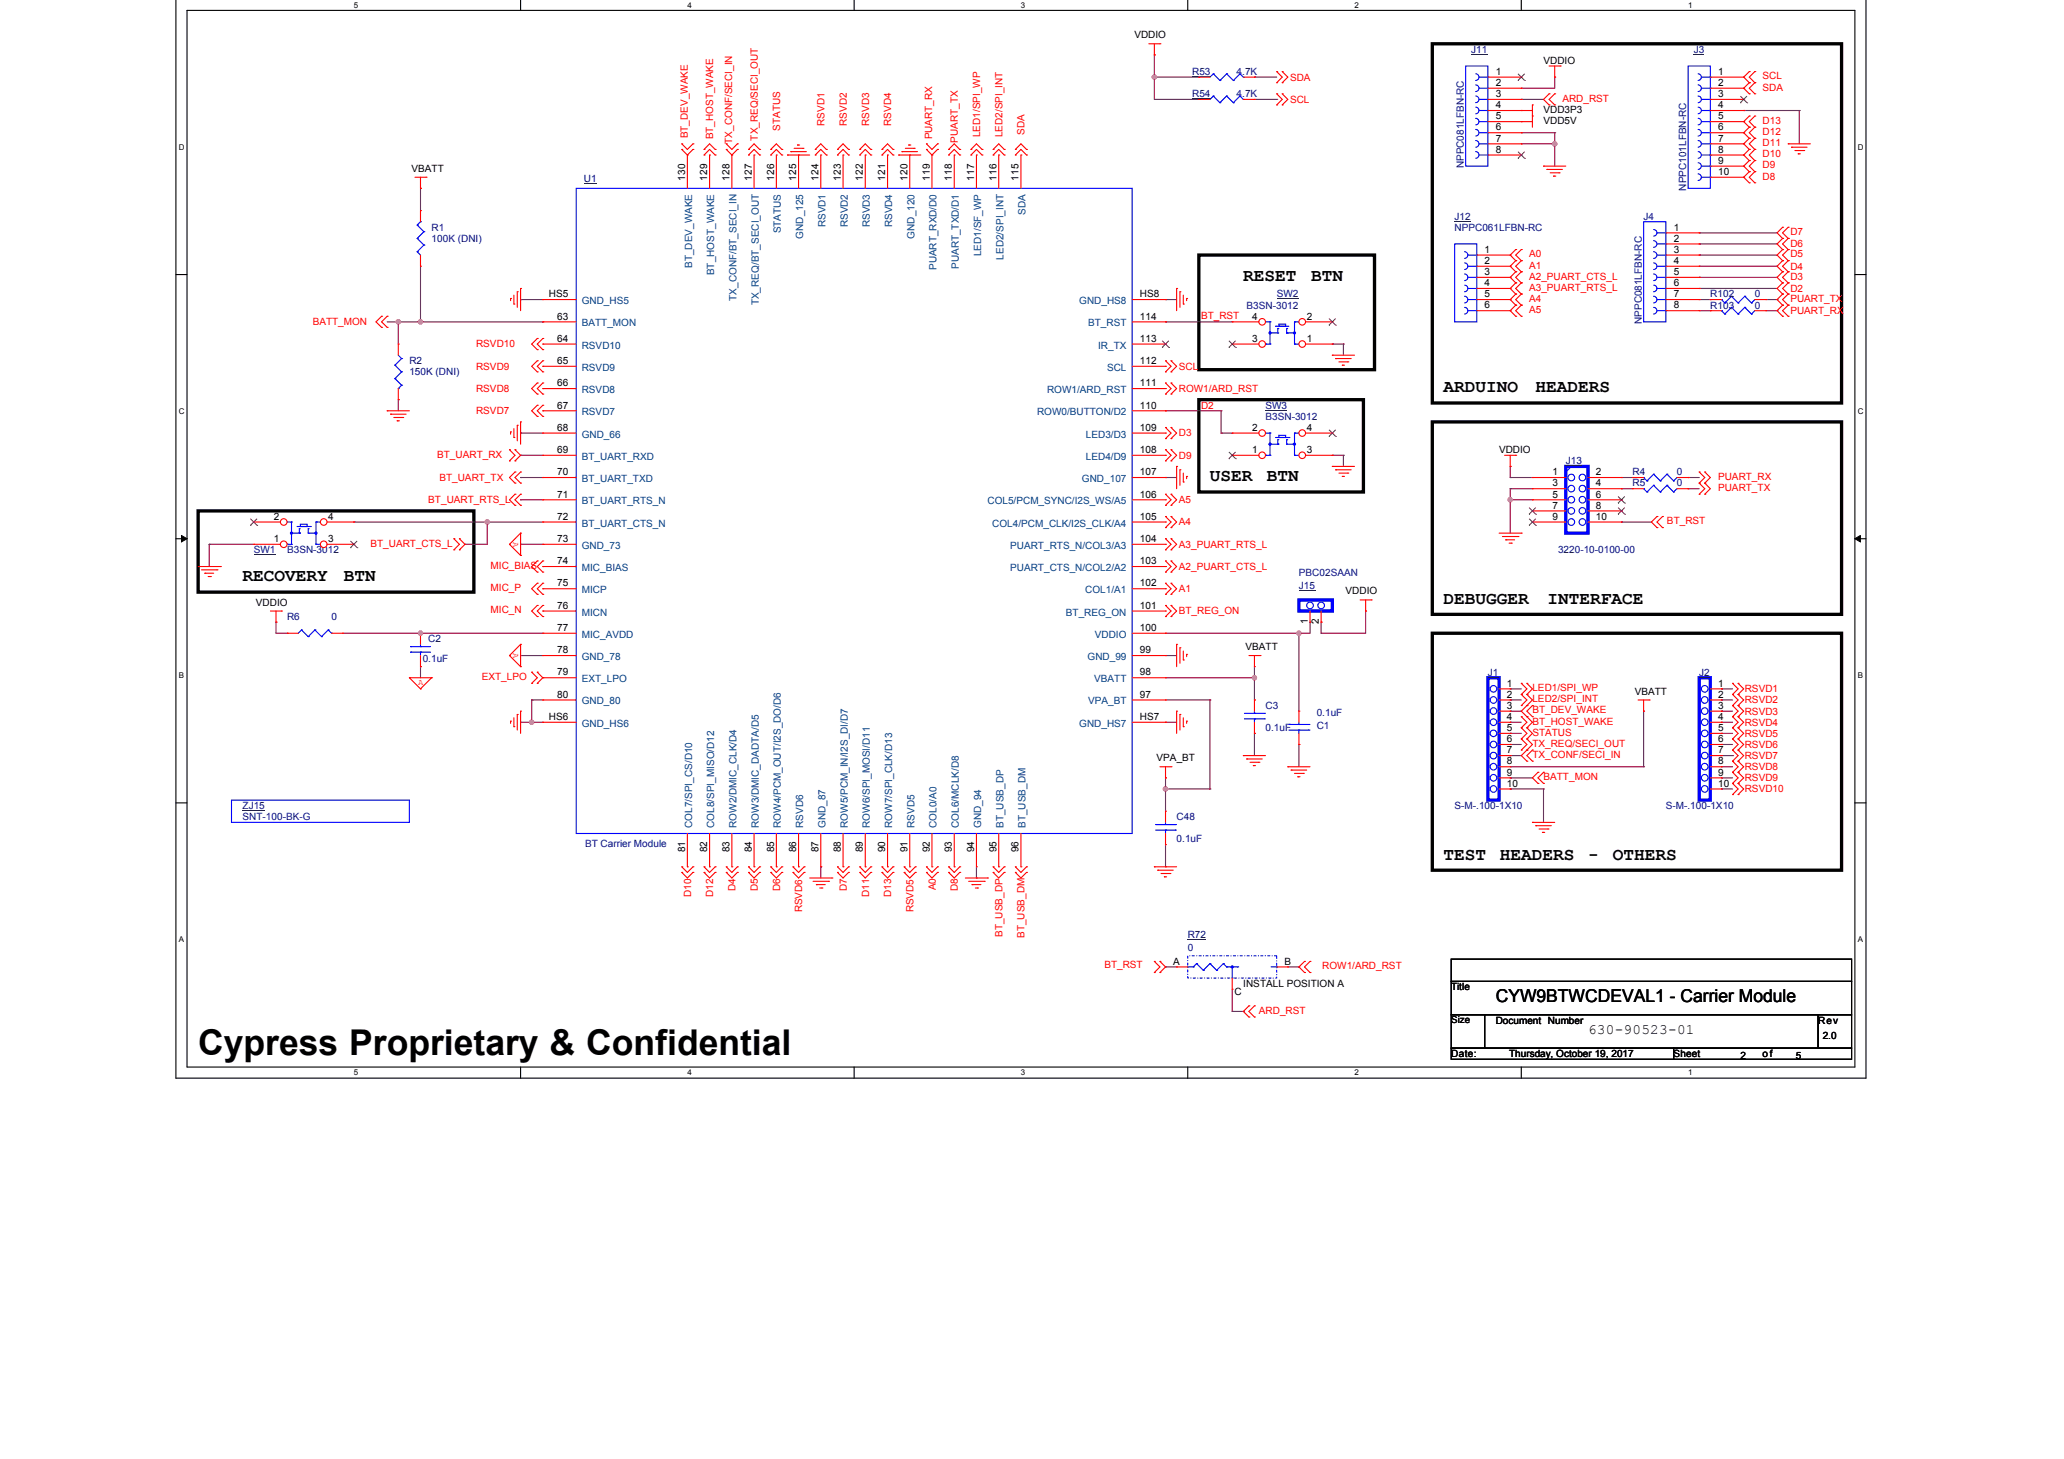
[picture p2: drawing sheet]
<svg xmlns="http://www.w3.org/2000/svg" width="297mm" height="210mm" viewBox="0 0 297 210" stroke-linecap="round" stroke-linejoin="round" font-family="sans-serif">
<defs><g id="words">
<text font-size="5.1" x="28.5" y="151.7">Cypress Proprietary &amp; Confidential</text>
<g font-size="2.6">
<text x="178.9" y="40.5">RESET</text>
<text x="188.7" y="40.5">BTN</text>
<text x="207.7" y="56.5">ARDUINO</text>
<text x="221" y="56.5">HEADERS</text>
<text x="174.1" y="69.3">USER</text>
<text x="182.3" y="69.3">BTN</text>
<text x="34.9" y="83.7">RECOVERY</text>
<text x="49.5" y="83.7">BTN</text>
<text x="207.7" y="86.9">DEBUGGER</text>
<text x="222.7" y="86.9">INTERFACE</text>
<text x="207.7" y="123.7">TEST</text>
<text x="215.9" y="123.7">HEADERS</text>
<text x="228.6" y="123.7">-</text>
<text x="232.1" y="123.7">OTHERS</text>
<text x="215.3" y="144.1">CYW9BTWCDEVAL1 - Carrier Module</text>
</g>
<text font-size="2.1" x="228.5" y="148.8">630-90523-01</text>
<g font-size="1.4">
<text x="163.2" y="5.5">VDDIO</text>
<text x="215.3" y="10.8">1</text>
<text x="222.1" y="9.2">VDDIO</text>
<text x="247.3" y="10.8">1</text>
<text x="215.3" y="12.4">2</text>
<text x="215.3" y="14">3</text>
<text x="215.3" y="15.6">4</text>
<text x="215.3" y="17.2">5</text>
<text x="222.1" y="16.2">VDD3P3</text>
<text x="222.1" y="17.8">VDD5V</text>
<text x="247.3" y="12.4">2</text>
<text x="247.3" y="14">3</text>
<text x="247.3" y="15.6">4</text>
<text x="247.3" y="17.2">5</text>
<text x="215.3" y="18.8">6</text>
<text x="215.3" y="20.4">7</text>
<text x="215.3" y="22">8</text>
<text x="247.3" y="18.8">6</text>
<text x="247.3" y="20.4">7</text>
<text x="247.3" y="22">8</text>
<text x="247.3" y="23.6">9</text>
<text x="59.2" y="24.7">VBATT</text>
<text x="98.6" y="26" transform="rotate(-90 98.6 26)">130</text>
<text x="101.8" y="26" transform="rotate(-90 101.8 26)">129</text>
<text x="105" y="26" transform="rotate(-90 105 26)">128</text>
<text x="108.2" y="26" transform="rotate(-90 108.2 26)">127</text>
<text x="111.4" y="26" transform="rotate(-90 111.4 26)">126</text>
<text x="114.6" y="26" transform="rotate(-90 114.6 26)">125</text>
<text x="117.8" y="26" transform="rotate(-90 117.8 26)">124</text>
<text x="121" y="26" transform="rotate(-90 121 26)">123</text>
<text x="124.2" y="26" transform="rotate(-90 124.2 26)">122</text>
<text x="127.4" y="26" transform="rotate(-90 127.4 26)">121</text>
<text x="130.6" y="26" transform="rotate(-90 130.6 26)">120</text>
<text x="133.8" y="26" transform="rotate(-90 133.8 26)">119</text>
<text x="137" y="26" transform="rotate(-90 137 26)">118</text>
<text x="140.2" y="26" transform="rotate(-90 140.2 26)">117</text>
<text x="143.4" y="26" transform="rotate(-90 143.4 26)">116</text>
<text x="146.6" y="26" transform="rotate(-90 146.6 26)">115</text>
<text x="247.3" y="25.2">10</text>
<text x="240.9" y="33.2">1</text>
<text x="240.9" y="34.8">2</text>
<text x="213.7" y="36.4">1</text>
<text x="213.7" y="38">2</text>
<text x="213.7" y="39.6">3</text>
<text x="213.7" y="41.2">4</text>
<text x="240.9" y="36.4">3</text>
<text x="240.9" y="38">4</text>
<text x="240.9" y="39.6">5</text>
<text x="240.9" y="41.2">6</text>
<text x="79" y="42.8">HS5</text>
<text x="80.2" y="46">63</text>
<text x="164.1" y="46">114</text>
<text x="164.1" y="42.8">HS8</text>
<text x="180.2" y="46">4</text>
<text x="188.1" y="46">2</text>
<text x="213.7" y="42.8">5</text>
<text x="213.7" y="44.4">6</text>
<text x="240.9" y="42.8">7</text>
<text x="240.9" y="44.4">8</text>
<text x="80.2" y="49.2">64</text>
<text x="80.2" y="52.4">65</text>
<text x="164.1" y="52.4">112</text>
<text x="164.1" y="49.2">113</text>
<text x="180.2" y="49.2">3</text>
<text x="188.1" y="49.2">1</text>
<text x="80.2" y="55.6">66</text>
<text x="80.2" y="58.8">67</text>
<text x="164.1" y="58.8">110</text>
<text x="164.1" y="55.6">111</text>
<text x="80.2" y="62">68</text>
<text x="80.2" y="65.2">69</text>
<text x="164.1" y="65.2">108</text>
<text x="164.1" y="62">109</text>
<text x="180.2" y="65.2">1</text>
<text x="180.2" y="62">2</text>
<text x="188.1" y="65.2">3</text>
<text x="188.1" y="62">4</text>
<text x="215.7" y="65.2">VDDIO</text>
<text x="80.2" y="68.4">70</text>
<text x="80.2" y="71.6">71</text>
<text x="164.1" y="71.6">106</text>
<text x="164.1" y="68.4">107</text>
<text x="223.4" y="68.4">1</text>
<text x="223.4" y="70">3</text>
<text x="223.4" y="71.6">5</text>
<text x="229.7" y="68.4">2</text>
<text x="229.7" y="70">4</text>
<text x="229.7" y="71.6">6</text>
<text x="39.4" y="78">1</text>
<text x="39.4" y="74.8">2</text>
<text x="47.2" y="78">3</text>
<text x="47.2" y="74.8">4</text>
<text x="80.2" y="74.8">72</text>
<text x="80.2" y="78">73</text>
<text x="164.1" y="78">104</text>
<text x="164.1" y="74.8">105</text>
<text x="223.4" y="73.2">7</text>
<text x="223.4" y="74.8">9</text>
<text x="229.7" y="73.2">8</text>
<text x="229.7" y="74.8">10</text>
<text x="80.2" y="81.2">74</text>
<text x="164.1" y="81.2">103</text>
<text x="36.8" y="87.1">VDDIO</text>
<text x="80.2" y="84.4">75</text>
<text x="80.2" y="87.6">76</text>
<text x="164.1" y="87.6">101</text>
<text x="164.1" y="84.4">102</text>
<text x="188.2" y="89.8" transform="rotate(-90 188.2 89.8)">1</text>
<text x="189.8" y="89.8" transform="rotate(-90 189.8 89.8)">2</text>
<text x="193.7" y="85.5">VDDIO</text>
<text x="80.2" y="90.8">77</text>
<text x="80.2" y="94">78</text>
<text x="164.1" y="94">99</text>
<text x="164.1" y="90.8">100</text>
<text x="179.2" y="93.5">VBATT</text>
<text x="80.2" y="97.2">79</text>
<text x="80.2" y="100.4">80</text>
<text x="164.1" y="100.4">97</text>
<text x="164.1" y="97.2">98</text>
<text x="216.9" y="98.8">1</text>
<text x="216.9" y="100.4">2</text>
<text x="216.9" y="102">3</text>
<text x="235.3" y="99.9">VBATT</text>
<text x="247.3" y="98.8">1</text>
<text x="247.3" y="100.4">2</text>
<text x="247.3" y="102">3</text>
<text x="79" y="103.6">HS6</text>
<text x="164.1" y="103.6">HS7</text>
<text x="216.9" y="103.6">4</text>
<text x="216.9" y="105.2">5</text>
<text x="216.9" y="106.8">6</text>
<text x="247.3" y="103.6">4</text>
<text x="247.3" y="105.2">5</text>
<text x="247.3" y="106.8">6</text>
<text x="166.5" y="109.5">VPA_BT</text>
<text x="216.9" y="108.4">7</text>
<text x="216.9" y="110">8</text>
<text x="216.9" y="111.6">9</text>
<text x="216.9" y="113.2">10</text>
<text x="247.3" y="108.4">7</text>
<text x="247.3" y="110">8</text>
<text x="247.3" y="111.6">9</text>
<text x="247.3" y="113.2">10</text>
<text x="98.6" y="122.6" transform="rotate(-90 98.6 122.6)">81</text>
<text x="101.8" y="122.6" transform="rotate(-90 101.8 122.6)">82</text>
<text x="105" y="122.6" transform="rotate(-90 105 122.6)">83</text>
<text x="108.2" y="122.6" transform="rotate(-90 108.2 122.6)">84</text>
<text x="111.4" y="122.6" transform="rotate(-90 111.4 122.6)">85</text>
<text x="114.6" y="122.6" transform="rotate(-90 114.6 122.6)">86</text>
<text x="117.8" y="122.6" transform="rotate(-90 117.8 122.6)">87</text>
<text x="121" y="122.6" transform="rotate(-90 121 122.6)">88</text>
<text x="124.2" y="122.6" transform="rotate(-90 124.2 122.6)">89</text>
<text x="127.4" y="122.6" transform="rotate(-90 127.4 122.6)">90</text>
<text x="130.6" y="122.6" transform="rotate(-90 130.6 122.6)">91</text>
<text x="133.8" y="122.6" transform="rotate(-90 133.8 122.6)">92</text>
<text x="137" y="122.6" transform="rotate(-90 137 122.6)">93</text>
<text x="140.2" y="122.6" transform="rotate(-90 140.2 122.6)">94</text>
<text x="143.4" y="122.6" transform="rotate(-90 143.4 122.6)">95</text>
<text x="146.6" y="122.6" transform="rotate(-90 146.6 122.6)">96</text>
<text x="168.8" y="138.8">A</text>
<text x="177.7" y="143.1">C</text>
<text x="178.9" y="142">INSTALL POSITION A</text>
<text x="184.9" y="138.8">B</text>
<text x="208.9" y="142.5">Title</text>
<text x="208.9" y="147.2">Size</text>
<text x="215.3" y="147.3">Document Number</text>
<text x="261.7" y="147.3">Rev</text>
<text x="262.3" y="149.5">2.0</text>
<text x="208.9" y="152.1">Date:</text>
<text x="217.2" y="152.1">Thursday, October 19, 2017</text>
<text x="240.9" y="152.1">Sheet</text>
<text x="250.5" y="152.4">2</text>
<text x="253.7" y="152.1">of</text>
<text x="258.5" y="152.4">5</text>
</g>
<g font-size="1.4" fill="#000080">
<text x="171.6" y="10.8">R53</text>
<text x="178" y="10.8">4.7K</text>
<text x="211.7" y="7.6">J11</text>
<text x="243.7" y="7.6">J3</text>
<text x="171.6" y="14">R54</text>
<text x="178" y="14">4.7K</text>
<text x="84" y="26.2">U1</text>
<text x="210.7" y="24.2" transform="rotate(-90 210.7 24.2)">NPPC081LFBN-RC</text>
<text x="242.7" y="27.4" transform="rotate(-90 242.7 27.4)">NPPC101LFBN-RC</text>
<text x="62.1" y="33.2">R1</text>
<text x="62.1" y="34.8">100K (DNI)</text>
<text x="209.3" y="33.2">NPPC061LFBN-RC</text>
<text x="209.3" y="31.6">J12</text>
<text x="236.5" y="31.6">J4</text>
<text x="179.4" y="44.4">B3SN-3012</text>
<text x="183.7" y="42.8">SW2</text>
<text x="236.3" y="46.6" transform="rotate(-90 236.3 46.6)">NPPC081LFBN-RC</text>
<text x="246.1" y="44.4">R103</text>
<text x="246.1" y="42.8">R102</text>
<text x="252.5" y="44.4">0</text>
<text x="252.5" y="42.8">0</text>
<text x="58.9" y="52.4">R2</text>
<text x="58.9" y="54">150K (DNI)</text>
<text x="182.1" y="58.8">SW3</text>
<text x="182.1" y="60.4">B3SN-3012</text>
<text x="225.3" y="66.8">J13</text>
<text x="234.9" y="68.4">R4</text>
<text x="234.9" y="70">R5</text>
<text x="241.3" y="68.4">0</text>
<text x="241.3" y="70">0</text>
<text x="36.5" y="79.6">SW1</text>
<text x="41.3" y="79.6">B3SN-3012</text>
<text x="186.9" y="82.8">PBC02SAAN</text>
<text x="224.2" y="79.6">3220-10-0100-00</text>
<text x="41.3" y="89.2">R6</text>
<text x="47.7" y="89.2">0</text>
<text x="186.9" y="84.7">J15</text>
<text x="60.8" y="95.3">0.1uF</text>
<text x="61.6" y="92.4">C2</text>
<text x="182.1" y="102">C3</text>
<text x="214.1" y="97.2">J1</text>
<text x="244.5" y="97.2">J2</text>
<text x="182.1" y="105.2">0.1uF</text>
<text x="189.5" y="104.9">C1</text>
<text x="189.5" y="103">0.1uF</text>
<text x="34.9" y="116.4">ZJ15</text>
<text x="34.9" y="118">SNT-100-BK-G</text>
<text x="169.3" y="118">C48</text>
<text x="209.3" y="116.4">S-M-.100-1X10</text>
<text x="239.7" y="116.4">S-M-.100-1X10</text>
<text x="84.2" y="121.8">BT Carrier Module</text>
<text x="169.3" y="121.2">0.1uF</text>
<text x="170.9" y="135">R72</text>
<text x="170.9" y="136.9">0</text>
</g>
<g font-size="1.4" fill="#f00">
<text x="185.7" y="11.6">SDA</text>
<text x="253.7" y="11.4">SCL</text>
<text x="185.7" y="14.8">SCL</text>
<text x="224.9" y="14.6">ARD_RST</text>
<text x="253.7" y="17.8">D13</text>
<text x="253.7" y="13">SDA</text>
<text x="99" y="19.9" transform="rotate(-90 99 19.9)">BT_DEV_WAKE</text>
<text x="102.7" y="20.1" transform="rotate(-90 102.7 20.1)">BT_HOST_WAKE</text>
<text x="105.4" y="20.7" transform="rotate(-90 105.4 20.7)">TX_CONF/SECI_IN</text>
<text x="109.1" y="20.2" transform="rotate(-90 109.1 20.2)">TX_REQ/SECI_OUT</text>
<text x="112.3" y="18.8" transform="rotate(-90 112.3 18.8)">STATUS</text>
<text x="118.7" y="18.1" transform="rotate(-90 118.7 18.1)">RSVD1</text>
<text x="121.9" y="18.1" transform="rotate(-90 121.9 18.1)">RSVD2</text>
<text x="125.1" y="18.1" transform="rotate(-90 125.1 18.1)">RSVD3</text>
<text x="128.3" y="18.1" transform="rotate(-90 128.3 18.1)">RSVD4</text>
<text x="134.2" y="20.1" transform="rotate(-90 134.2 20.1)">PUART_RX</text>
<text x="137.9" y="20.5" transform="rotate(-90 137.9 20.5)">PUART_TX</text>
<text x="141.1" y="19.7" transform="rotate(-90 141.1 19.7)">LED1/SPI_WP</text>
<text x="144.3" y="19.7" transform="rotate(-90 144.3 19.7)">LED2/SPI_INT</text>
<text x="147.5" y="19.4" transform="rotate(-90 147.5 19.4)">SDA</text>
<text x="253.7" y="19.4">D12</text>
<text x="253.7" y="22.6">D10</text>
<text x="253.7" y="21">D11</text>
<text x="253.7" y="25.8">D8</text>
<text x="253.7" y="24.2">D9</text>
<text x="257.7" y="35.6">D6</text>
<text x="257.7" y="33.8">D7</text>
<text x="220.1" y="40.2">A2_PUART_CTS_L</text>
<text x="220.1" y="41.8">A3_PUART_RTS_L</text>
<text x="220.1" y="37">A0</text>
<text x="220.1" y="38.6">A1</text>
<text x="257.7" y="42">D2</text>
<text x="257.7" y="40.2">D3</text>
<text x="257.7" y="38.8">D4</text>
<text x="257.7" y="37">D5</text>
<text x="45" y="46.8">BATT_MON</text>
<text x="172.8" y="45.9">BT_RST</text>
<text x="220.1" y="43.4">A4</text>
<text x="220.1" y="45">A5</text>
<text x="257.7" y="45.2">PUART_RX</text>
<text x="257.7" y="43.4">PUART_TX</text>
<text x="68.5" y="53.2">RSVD9</text>
<text x="68.5" y="50">RSVD10</text>
<text x="169.7" y="53.2">SCL</text>
<text x="68.5" y="56.4">RSVD8</text>
<text x="68.5" y="59.6">RSVD7</text>
<text x="169.7" y="56.4">ROW1/ARD_RST</text>
<text x="172.8" y="58.8">D2</text>
<text x="62.9" y="65.8">BT_UART_RX</text>
<text x="169.7" y="62.8">D3</text>
<text x="169.7" y="66">D9</text>
<text x="63.2" y="69.2">BT_UART_TX</text>
<text x="247.3" y="69">PUART_RX</text>
<text x="247.3" y="70.6">PUART_TX</text>
<text x="61.6" y="72.4">BT_UART_RTS_L</text>
<text x="169.7" y="75.6">A4</text>
<text x="169.7" y="72.4">A5</text>
<text x="239.9" y="75.4">BT_RST</text>
<text x="53.3" y="78.6">BT_UART_CTS_L</text>
<text x="70.6" y="81.8">MIC_BIAS</text>
<text x="169.7" y="82">A2_PUART_CTS_L</text>
<text x="169.7" y="78.8">A3_PUART_RTS_L</text>
<text x="70.6" y="85">MIC_P</text>
<text x="70.6" y="88.2">MIC_N</text>
<text x="169.7" y="85.2">A1</text>
<text x="169.7" y="88.4">BT_REG_ON</text>
<text x="69.3" y="97.8">EXT_LPO</text>
<text x="220.5" y="101">LED2/SPI_INT</text>
<text x="220.5" y="99.4">LED1/SPI_WP</text>
<text x="251.1" y="101.2">RSVD2</text>
<text x="251.1" y="99.6">RSVD1</text>
<text x="220.5" y="105.8">STATUS</text>
<text x="220.5" y="107.4">TX_REQ/SECI_OUT</text>
<text x="220.5" y="104.2">BT_HOST_WAKE</text>
<text x="220.5" y="102.6">BT_DEV_WAKE</text>
<text x="251.1" y="102.8">RSVD3</text>
<text x="251.1" y="104.4">RSVD4</text>
<text x="251.1" y="106">RSVD5</text>
<text x="251.1" y="107.6">RSVD6</text>
<text x="220.5" y="109">TX_CONF/SECI_IN</text>
<text x="222.1" y="112.2">BATT_MON</text>
<text x="251.1" y="109.2">RSVD7</text>
<text x="251.1" y="110.8">RSVD8</text>
<text x="251.1" y="114">RSVD10</text>
<text x="251.1" y="112.4">RSVD9</text>
<text x="99.5" y="129" transform="rotate(-90 99.5 129)">D10</text>
<text x="102.7" y="129" transform="rotate(-90 102.7 129)">D12</text>
<text x="105.9" y="128.2" transform="rotate(-90 105.9 128.2)">D4</text>
<text x="109.1" y="128.2" transform="rotate(-90 109.1 128.2)">D5</text>
<text x="112.3" y="128.2" transform="rotate(-90 112.3 128.2)">D6</text>
<text x="115.5" y="131.3" transform="rotate(-90 115.5 131.3)">RSVD6</text>
<text x="121.9" y="128.2" transform="rotate(-90 121.9 128.2)">D7</text>
<text x="125.1" y="129" transform="rotate(-90 125.1 129)">D11</text>
<text x="128.3" y="129" transform="rotate(-90 128.3 129)">D13</text>
<text x="131.5" y="131.3" transform="rotate(-90 131.5 131.3)">RSVD5</text>
<text x="134.7" y="128.1" transform="rotate(-90 134.7 128.1)">A0</text>
<text x="137.9" y="128.2" transform="rotate(-90 137.9 128.2)">D8</text>
<text x="144.3" y="134.8" transform="rotate(-90 144.3 134.8)">BT_USB_DP</text>
<text x="147.5" y="135" transform="rotate(-90 147.5 135)">BT_USB_DM</text>
<text x="158.9" y="139.3">BT_RST</text>
<text x="190.3" y="139.4">ROW1/ARD_RST</text>
<text x="181.2" y="145.8">ARD_RST</text>
</g>
<g font-size="1.4" fill="#004080">
<text x="112.4" y="33.6" transform="rotate(-90 112.4 33.6)">STATUS</text>
<text x="115.6" y="34.3" transform="rotate(-90 115.6 34.3)">GND_125</text>
<text x="118.8" y="32.7" transform="rotate(-90 118.8 32.7)">RSVD1</text>
<text x="122" y="32.7" transform="rotate(-90 122 32.7)">RSVD2</text>
<text x="125.2" y="32.7" transform="rotate(-90 125.2 32.7)">RSVD3</text>
<text x="128.4" y="32.7" transform="rotate(-90 128.4 32.7)">RSVD4</text>
<text x="131.6" y="34.3" transform="rotate(-90 131.6 34.3)">GND_120</text>
<text x="147.6" y="30.9" transform="rotate(-90 147.6 30.9)">SDA</text>
<text x="99.6" y="38.6" transform="rotate(-90 99.6 38.6)">BT_DEV_WAKE</text>
<text x="102.8" y="39.6" transform="rotate(-90 102.8 39.6)">BT_HOST_WAKE</text>
<text x="134.8" y="38.9" transform="rotate(-90 134.8 38.9)">PUART_RXD/D0</text>
<text x="138" y="38.7" transform="rotate(-90 138 38.7)">PUART_TXD/D1</text>
<text x="141.2" y="36.9" transform="rotate(-90 141.2 36.9)">LED1/SF_WP</text>
<text x="144.4" y="37.4" transform="rotate(-90 144.4 37.4)">LED2/SPI_INT</text>
<text x="83.7" y="47">BATT_MON</text>
<text x="83.7" y="43.7">GND_HS5</text>
<text x="106" y="43.3" transform="rotate(-90 106 43.3)">TX_CONF/BT_SECI_IN</text>
<text x="109.2" y="43.9" transform="rotate(-90 109.2 43.9)">TX_REQ/BT_SECI_OUT</text>
<text x="155.3" y="43.7">GND_HS8</text>
<text x="156.6" y="47">BT_RST</text>
<text x="83.7" y="50.1">RSVD10</text>
<text x="83.7" y="53.3">RSVD9</text>
<text x="158" y="50.1">IR_TX</text>
<text x="159.3" y="53.3">SCL</text>
<text x="83.7" y="56.6">RSVD8</text>
<text x="83.7" y="59.7">RSVD7</text>
<text x="149.2" y="59.7">ROW0/BUTTON/D2</text>
<text x="150.7" y="56.6">ROW1/ARD_RST</text>
<text x="83.7" y="63">GND_66</text>
<text x="156.3" y="63">LED3/D3</text>
<text x="83.7" y="66.1">BT_UART_RXD</text>
<text x="83.7" y="69.3">BT_UART_TXD</text>
<text x="155.7" y="69.3">GND_107</text>
<text x="156.3" y="66.1">LED4/D9</text>
<text x="83.7" y="72.6">BT_UART_RTS_N</text>
<text x="83.7" y="75.7">BT_UART_CTS_N</text>
<text x="142.1" y="72.6">COL5/PCM_SYNC/I2S_WS/A5</text>
<text x="142.8" y="75.7">COL4/PCM_CLK/I2S_CLK/A4</text>
<text x="83.7" y="79">GND_73</text>
<text x="83.7" y="82.2">MIC_BIAS</text>
<text x="145.4" y="82.2">PUART_CTS_N/COL2/A2</text>
<text x="145.4" y="79">PUART_RTS_N/COL3/A3</text>
<text x="83.7" y="85.3">MICP</text>
<text x="83.7" y="88.6">MICN</text>
<text x="153.4" y="88.6">BT_REG_ON</text>
<text x="156.2" y="85.3">COL1/A1</text>
<text x="83.7" y="91.8">MIC_AVDD</text>
<text x="83.7" y="95">GND_78</text>
<text x="156.5" y="95">GND_99</text>
<text x="157.6" y="91.8">VDDIO</text>
<text x="83.7" y="98.2">EXT_LPO</text>
<text x="83.7" y="101.3">GND_80</text>
<text x="156.6" y="101.3">VPA_BT</text>
<text x="157.5" y="98.2">VBATT</text>
<text x="83.7" y="104.6">GND_HS6</text>
<text x="155.3" y="104.6">GND_HS7</text>
<text x="99.6" y="119.1" transform="rotate(-90 99.6 119.1)">COL7/SPI_CS/D10</text>
<text x="102.8" y="119.1" transform="rotate(-90 102.8 119.1)">COL8/SPI_MISO/D12</text>
<text x="106" y="119.1" transform="rotate(-90 106 119.1)">ROW2/DMIC_CLK/D4</text>
<text x="109.2" y="119.1" transform="rotate(-90 109.2 119.1)">ROW3/DMIC_DADTA/D5</text>
<text x="112.4" y="119.1" transform="rotate(-90 112.4 119.1)">ROW4/PCM_OUT/I2S_DO/D6</text>
<text x="115.6" y="119.1" transform="rotate(-90 115.6 119.1)">RSVD6</text>
<text x="118.8" y="119.1" transform="rotate(-90 118.8 119.1)">GND_87</text>
<text x="122" y="119.1" transform="rotate(-90 122 119.1)">ROW5/PCM_IN/I2S_DI/D7</text>
<text x="125.2" y="119.1" transform="rotate(-90 125.2 119.1)">ROW6/SPI_MOSI/D11</text>
<text x="128.4" y="119.1" transform="rotate(-90 128.4 119.1)">ROW7/SPI_CLK/D13</text>
<text x="131.6" y="119.1" transform="rotate(-90 131.6 119.1)">RSVD5</text>
<text x="134.8" y="119.1" transform="rotate(-90 134.8 119.1)">COL0/A0</text>
<text x="138" y="119.1" transform="rotate(-90 138 119.1)">COL6/MCLK/D8</text>
<text x="141.2" y="119.1" transform="rotate(-90 141.2 119.1)">GND_94</text>
<text x="144.4" y="119.1" transform="rotate(-90 144.4 119.1)">BT_USB_DP</text>
<text x="147.6" y="119.1" transform="rotate(-90 147.6 119.1)">BT_USB_DM</text>
</g>
<g font-size="1.3" fill="#f00">
<text x="73.8" y="78" transform="rotate(90 73.8 78)">A</text>
<text x="73.8" y="94" transform="rotate(90 73.8 94)">A</text>
<text x="60.2" y="98.5">A</text>
</g>
<g font-size="1.1">
<text x="50.9" y="1.1">5</text>
<text x="98.9" y="1.1">4</text>
<text x="146.9" y="1.1">3</text>
<text x="194.9" y="1.1">2</text>
<text x="242.9" y="1.1">1</text>
<text x="25.7" y="21.5">D</text>
<text x="267.3" y="21.5">D</text>
<text x="25.7" y="59.5">C</text>
<text x="267.3" y="59.5">C</text>
<text x="25.7" y="97.5">B</text>
<text x="267.3" y="97.5">B</text>
<text x="25.7" y="135.5">A</text>
<text x="267.3" y="135.5">A</text>
<text x="50.9" y="154.7">5</text>
<text x="98.9" y="154.7">4</text>
<text x="146.9" y="154.7">3</text>
<text x="194.9" y="154.7">2</text>
<text x="242.9" y="154.7">1</text>
</g>
</g></defs>
<path d="M25.3 -.1v155.2h243.2v-155.2M26.9 1.5h240v152h-240z" fill="none" stroke="#000" stroke-width=".16"/>
<g fill="#fff">
<path d="M50.9 .1h.6v1.2h-.6z"/>
<path d="M50.9 153.7h.6v1.2h-.6z"/>
</g>
<path d="M74.9 -.1v1.6M74.9 153.5v1.6" fill="none" stroke="#000" stroke-width=".16"/>
<g fill="#fff">
<path d="M98.9 .1h.6v1.2h-.6z"/>
<path d="M98.9 153.7h.6v1.2h-.6z"/>
</g>
<path d="M122.9 -.1v1.6M122.9 153.5v1.6" fill="none" stroke="#000" stroke-width=".16"/>
<g fill="#fff">
<path d="M146.9 .1h.7v1.2h-.7z"/>
<path d="M146.9 153.7h.7v1.2h-.7z"/>
</g>
<path d="M170.9 -.1v1.6M170.9 153.5v1.6" fill="none" stroke="#000" stroke-width=".16"/>
<g fill="#fff">
<path d="M194.9 .1h.7v1.2h-.7z"/>
<path d="M194.9 153.7h.7v1.2h-.7z"/>
</g>
<path d="M218.9 -.1v1.6M218.9 153.5v1.6" fill="none" stroke="#000" stroke-width=".16"/>
<g fill="#fff">
<path d="M242.9 .1h.7v1.2h-.7z"/>
<path d="M242.9 153.7h.7v1.2h-.7z"/>
<path d="M25.7 20.5h.8v1.3h-.8z"/>
<path d="M267.3 20.5h.9v1.3h-.9z"/>
<path d="M25.7 58.5h.8v1.3h-.8z"/>
<path d="M267.3 58.5h.9v1.3h-.9z"/>
</g>
<path d="M25.3 39.5h1.6M266.9 39.5h1.6" fill="none" stroke="#000" stroke-width=".16"/>
<g fill="#fff">
<path d="M25.7 96.5h.8v1.3h-.8z"/>
<path d="M267.3 96.5h.8v1.3h-.8z"/>
</g>
<path d="M25.3 77.5h1.6M266.9 77.5h1.6" fill="none" stroke="#000" stroke-width=".16"/>
<path d="M26.1 77l.8 .5-.8 .5zM266.9 77.5l.8-.5v1z" fill="#000" stroke="#000" stroke-width=".14"/>
<g fill="#fff">
<path d="M25.7 134.5h.8v1.3h-.8z"/>
<path d="M267.3 134.5h.8v1.3h-.8z"/>
</g>
<path d="M25.3 115.5h1.6M266.9 115.5h1.6M208.9 138h57.6v3.2h-57.6zM208.9 141.2h57.6v4.8h-57.6zM208.9 146h4.8v4.8h-4.8zM208.9 150.8h32v1.6h-32zM213.7 146h48v4.8h-48zM240.9 150.8h25.6v1.6h-25.6zM261.7 146h4.8v4.8h-4.8z" fill="none" stroke="#000" stroke-width=".16"/>
<path d="M206.1 6.3h58.9v51.7h-58.9zM172.5 36.7h25.3v16.5h-25.3zM172.5 57.5h23.7v13.3h-23.7zM28.5 73.5h39.7v11.7h-39.7zM206.1 60.7h58.9v27.7h-58.9zM206.1 91.1h58.9v34.1h-58.9z" fill="none" stroke="#000" stroke-width=".48"/>
<g fill="none" stroke="#800040" stroke-width=".16">
<path d="M166.1 11.1h.1M166.1 7.9h.1M166.1 7.9v6.4h6.4M166.1 11.1h6.4M172.5 14.3h.1M180.5 11.1h.1M180.5 14.3h3.2M180.5 11.1h3.2M183.7 14.3h.1M218.9 12.7h.1M218.9 19.1h.1M218.9 14.3h.1"/>
<path d="M218.9 19.1h4.8M218.9 14.3h3.2M223.7 11.1h.1M223.7 19.1h.1M223.7 11.1v1.6h-4.8M223.7 19.1v4.8M250.9 15.9h.1M250.9 15.9h8M258.9 15.9h.1M258.9 15.9v4.8M60.5 27.1h.1M60.5 27.1v3.2"/>
<path d="M60.5 38.3v8M218.9 20.7h.1M218.9 20.7h4.8M223.7 20.7h.1M244.5 33.5h.1M244.5 35.1h.1M244.5 36.7h.1M244.5 38.3h.1M244.5 39.9h.1M244.5 33.5h11.2M244.5 35.1h11.2M244.5 36.7h11.2"/>
<path d="M244.5 38.3h11.2M244.5 39.9h11.2M55.7 46.3h22.4M57.3 57.5h.1M57.3 46.3h.1M57.3 46.3v3.2M57.3 57.5v1.6M60.5 46.3h.1M74.9 43.1h.1M74.9 43.1h3.2M78.1 46.3h.1M167.7 43.1h.1"/>
<path d="M167.7 46.3h.1M167.7 59.1h.1M167.7 43.1h1.6M167.7 46.3h9.6M167.7 59.1h8M175.7 59.1h.1M175.7 59.1v3.2M191.7 49.5h.1M191.7 49.5h1.6M193.3 49.5h.1M193.3 49.5v1.6M244.5 41.5h.1"/>
<path d="M244.5 43.1h1.6M244.5 41.5h11.2M244.5 44.7h1.6M246.1 43.1h.1M246.1 44.7h.1M254.1 43.1h1.6M254.1 44.7h1.6M255.7 43.1h.1M255.7 44.7h.1M30.1 78.3h.1M30.1 78.3h6.4M30.1 78.3v3.2"/>
<path d="M50.9 75.1h.1M50.9 75.1h27.2M66.9 78.3h.1M70.1 75.1h.1M70.1 75.1v3.2h-3.2M74.9 78.3h.1M74.9 62.3h.1M74.9 65.5h.1M74.9 68.7h.1M74.9 71.9h.1M74.9 78.3h3.2M74.9 62.3h3.2"/>
<path d="M74.9 65.5h3.2M74.9 68.7h3.2M74.9 71.9h3.2M167.7 68.7h.1M167.7 68.7h1.6M175.7 62.3h.1M175.7 62.3h1.6M191.7 65.5h.1M191.7 65.5h1.6M193.3 65.5h.1M193.3 65.5v1.6M217.3 67.1h.1"/>
<path d="M217.3 68.7h.1M217.3 70.3h.1M217.3 71.9h.1M217.3 68.7h3.2M217.3 71.9h3.2M217.3 67.1v1.6M217.3 70.3v6.4M217.3 70.3h3.2M233.3 75.1h.1M233.3 70.3h.1M233.3 68.7h.1M233.3 75.1h4.4"/>
<path d="M233.3 68.7h1.6M233.3 70.3h1.6M242.9 68.7h.1M242.9 70.3h.1M242.9 68.7h1.6M242.9 70.3h1.6M39.7 89.5h.1M39.7 89.5v1.6h1.6M41.3 91.1h.1M49.3 91.1h28.8M60.5 95.9h.1M60.5 91.1h.1"/>
<path d="M60.5 95.9v1.6M74.9 94.3h.1M74.9 94.3h3.2M167.7 94.3h.1M167.7 91.1h.1M167.7 94.3h1.6M167.7 97.5h12.8M180.5 97.5h.1M180.5 95.9v4.8M186.9 91.1h.1M186.9 91.1v11.2M188.5 89.5h.1"/>
<path d="M188.5 89.5v1.6h-20.8M190.1 89.5h.1M190.1 91.1h.1M190.1 89.5v1.6M196.5 87.9h.1M196.5 87.9v3.2h-6.4M217.3 99.1h.1M217.3 99.1h1.6M247.7 99.1h.1M247.7 99.1h1.6M74.9 103.9h.1M74.9 103.9h3.2"/>
<path d="M76.5 100.7h.1M76.5 103.9h.1M76.5 100.7h1.6M76.5 100.7v3.2M167.7 103.9h.1M167.7 113.5h.1M167.7 111.9h.1M167.7 103.9h1.6M167.7 100.7h6.4M167.7 113.5h6.4M167.7 111.9v4.8M174.1 100.7h.1"/>
<path d="M174.1 113.5h.1M174.1 100.7v12.8M180.5 105.5h.1M180.5 100.7h.1M180.5 105.5v3.2M186.9 107.1h.1M186.9 107.1v3.2M217.3 113.5h.1M217.3 105.5h.1M217.3 107.1h.1M217.3 108.7h.1M217.3 103.9h.1"/>
<path d="M217.3 102.3h.1M217.3 100.7h.1M217.3 111.9h.1M217.3 103.9h1.6M217.3 100.7h1.6M217.3 113.5h4.8M217.3 102.3h1.6M217.3 105.5h1.6M217.3 107.1h1.6M217.3 108.7h1.6M217.3 110.3h19.2M217.3 111.9h3.2"/>
<path d="M222.1 113.5h.1M222.1 113.5v4.8M236.5 110.3h.1M236.5 102.3h.1M236.5 102.3v8M247.7 100.7h.1M247.7 102.3h.1M247.7 103.9h.1M247.7 105.5h.1M247.7 107.1h.1M247.7 110.3h.1M247.7 111.9h.1"/>
<path d="M247.7 113.5h.1M247.7 103.9h1.6M247.7 100.7h1.6M247.7 113.5h1.6M247.7 102.3h1.6M247.7 105.5h1.6M247.7 107.1h1.6M247.7 108.7h1.6M247.7 110.3h1.6M247.7 111.9h1.6M249.3 108.7h.1M118.1 124.7h.1"/>
<path d="M118.1 124.7v1.6M140.5 126.3h.1M140.5 124.7v1.6M167.7 124.7h.1M167.7 139.1h.1M167.7 121.5v3.2M167.7 139.1h1.6M185.3 139.1h1.6M186.9 139.1h.1M177.3 145.5h.1M177.3 142.3v3.2M177.3 145.5h1.6"/>
<path d="M178.9 145.5h.1"/>
</g>
<g fill="#f0f" stroke="#f0f" stroke-width=".16">
<circle cx="70.1" cy="75.1" r=".32"/>
<circle cx="76.5" cy="103.9" r=".31"/>
<circle cx="180.5" cy="97.5" r=".31"/>
<circle cx="223.7" cy="20.7" r=".32"/>
<circle cx="186.9" cy="91.1" r=".31"/>
<circle cx="166.1" cy="11.1" r=".32"/>
<circle cx="60.5" cy="46.3" r=".31"/>
<circle cx="217.3" cy="71.9" r=".31"/>
<circle cx="57.3" cy="46.3" r=".31"/>
<circle cx="60.5" cy="91.1" r=".31"/>
<circle cx="167.7" cy="113.5" r=".32"/>
</g>
<g fill="none" stroke="#f00" stroke-width=".16">
<path d="M165.3 6.3h1.6M166.1 7.9h.1M166.1 6.3v1.6M166.9 6.3h.1M183.7 10.3h.1M183.7 11.9h.1M183.7 13.5h.1M183.7 15.1h.1M183.7 10.3l.8 .8-.8 .8M183.7 13.5l.8 .8-.8 .8M184.5 10.3h.1M184.5 11.9h.1"/>
<path d="M184.5 13.5h.1M184.5 15.1h.1M184.5 10.3l.8 .8-.8 .8M184.5 13.5l.8 .8-.8 .8M218.9 15.9h.1M218.9 17.5h.1M218.9 15.9h1.6M218.9 17.5h1.6M220.5 15.1h.1M220.5 16.7h.1M220.5 15.1v3.2M222.9 15.1h.1"/>
<path d="M222.9 13.5h.1M222.9 9.5h1.6M222.9 13.5l-.8 .8 .8 .8M223.7 11.1h.1M223.7 13.5h.1M223.7 15.1h.1M223.7 9.5v1.6M223.7 13.5l-.8 .8 .8 .8M224.5 9.5h.1M251.7 18.3h.1M251.7 16.7h.1M251.7 13.5h.1"/>
<path d="M251.7 11.9h.1M251.7 19.9h.1M251.7 10.3h.1M251.7 16.7l-.8 .8 .8 .8M251.7 11.9l-.8 .8 .8 .8M251.7 18.3l-.8 .8 .8 .8M251.7 10.3l-.8 .8 .8 .8M251.7 19.9l-.8 .8 .8 .8M252.5 16.7h.1M252.5 18.3h.1M252.5 11.9h.1M252.5 13.5h.1"/>
<path d="M252.5 19.9h.1M252.5 10.3h.1M252.5 16.7l-.8 .8 .8 .8M252.5 11.9l-.8 .8 .8 .8M252.5 18.3l-.8 .8 .8 .8M252.5 10.3l-.8 .8 .8 .8M252.5 19.9l-.8 .8 .8 .8M59.7 25.5h1.6M60.5 27.1h.1M60.5 25.5v1.6M61.3 25.5h.1M98.1 21.5h.1"/>
<path d="M98.1 20.7h.1M98.1 21.5l.8 .8 .8-.8M98.1 20.7l.8 .8 .8-.8M99.7 21.5h.1M99.7 20.7h.1M101.3 21.5h.1M101.3 22.3h.1M101.3 21.5l.8-.8 .8 .8M101.3 22.3l.8-.8 .8 .8M102.9 21.5h.1M102.9 22.3h.1M104.5 21.5h.1"/>
<path d="M104.5 20.7h.1M104.5 21.5l.8 .8 .8-.8M104.5 20.7l.8 .8 .8-.8M106.1 21.5h.1M106.1 20.7h.1M107.7 21.5h.1M107.7 22.3h.1M107.7 21.5l.8-.8 .8 .8M107.7 22.3l.8-.8 .8 .8M109.3 21.5h.1M109.3 22.3h.1M110.9 21.5h.1"/>
<path d="M110.9 22.3h.1M110.9 21.5l.8-.8 .8 .8M110.9 22.3l.8-.8 .8 .8M112.5 21.5h.1M112.5 22.3h.1M113.3 22.3h.1M113.3 22.3h3.2M113.8 21.8h.1M113.8 21.8h2.2M114.3 21.3h1.3M114.8 20.9h.1M114.8 20.9h.3"/>
<path d="M115.6 21.3h.1M117.3 21.5h.1M117.3 22.3h.1M117.3 21.5l.8-.8 .8 .8M117.3 22.3l.8-.8 .8 .8M118.9 21.5h.1M118.9 22.3h.1M120.5 21.5h.1M120.5 22.3h.1M120.5 21.5l.8-.8 .8 .8M120.5 22.3l.8-.8 .8 .8M122.1 21.5h.1"/>
<path d="M122.1 22.3h.1M123.7 21.5h.1M123.7 22.3h.1M123.7 21.5l.8-.8 .8 .8M123.7 22.3l.8-.8 .8 .8M125.3 21.5h.1M125.3 22.3h.1M126.9 21.5h.1M126.9 22.3h.1M126.9 21.5l.8-.8 .8 .8M126.9 22.3l.8-.8 .8 .8M128.5 21.5h.1"/>
<path d="M128.5 22.3h.1M129.3 22.3h.1M129.3 22.3h3.2M129.8 21.8h.1M129.8 21.8h2.2M130.3 21.3h1.3M130.8 20.9h.1M130.8 20.9h.3M131.6 21.3h.1M133.3 21.5h.1M133.3 20.7h.1M133.3 21.5l.8 .8 .8-.8"/>
<path d="M133.3 20.7l.8 .8 .8-.8M134.9 21.5h.1M134.9 20.7h.1M136.5 21.5h.1M136.5 22.3h.1M136.5 21.5l.8-.8 .8 .8M136.5 22.3l.8-.8 .8 .8M138.1 21.5h.1M138.1 22.3h.1M139.7 21.5h.1M139.7 22.3h.1M139.7 21.5l.8-.8 .8 .8"/>
<path d="M139.7 22.3l.8-.8 .8 .8M141.3 21.5h.1M141.3 22.3h.1M142.9 21.5h.1M142.9 22.3h.1M142.9 21.5l.8-.8 .8 .8M142.9 22.3l.8-.8 .8 .8M144.5 21.5h.1M144.5 22.3h.1M146.1 21.5h.1M146.1 22.3h.1M146.1 21.5l.8-.8 .8 .8"/>
<path d="M146.1 22.3l.8-.8 .8 .8M147.7 21.5h.1M147.7 22.3h.1M218.1 39.1h.1M218.1 37.5h.1M218.1 35.9h.1M218.1 35.9l-.8 .8 .8 .8M218.1 39.1l-.8 .8 .8 .8M218.1 37.5l-.8 .8 .8 .8M218.9 39.1h.1M218.9 35.9h.1M218.9 37.5h.1"/>
<path d="M218.9 39.1l-.8 .8 .8 .8M218.9 35.9l-.8 .8 .8 .8M218.9 37.5l-.8 .8 .8 .8M222.1 23.9h.1M222.1 23.9h3.2M222.6 24.4h.1M222.6 24.4h2.3M223.1 24.9h1.3M223.6 25.3h.1M223.6 25.3h.3M224.4 24.9h.1M251.7 26.3h.1"/>
<path d="M251.7 24.7h.1M251.7 23.1h.1M251.7 21.5h.1M251.7 24.7l-.8 .8 .8 .8M251.7 23.1l-.8 .8 .8 .8M251.7 21.5l-.8 .8 .8 .8M252.5 24.7h.1M252.5 26.3h.1M252.5 23.1h.1M252.5 21.5h.1M252.5 24.7l-.8 .8 .8 .8M252.5 23.1l-.8 .8 .8 .8"/>
<path d="M252.5 21.5l-.8 .8 .8 .8M256.5 39.1h.1M256.5 37.5h.1M256.5 35.9h.1M256.5 34.3h.1M256.5 32.7h.1M256.5 39.1l-.8 .8 .8 .8M256.5 37.5l-.8 .8 .8 .8M256.5 35.9l-.8 .8 .8 .8M256.5 34.3l-.8 .8 .8 .8M256.5 32.7l-.8 .8 .8 .8M257.3 20.7h.1"/>
<path d="M257.3 39.1h.1M257.3 37.5h.1M257.3 35.9h.1M257.3 34.3h.1M257.3 32.7h.1M257.3 20.7h3.2M257.3 39.1l-.8 .8 .8 .8M257.3 37.5l-.8 .8 .8 .8M257.3 35.9l-.8 .8 .8 .8M257.3 34.3l-.8 .8 .8 .8M257.3 32.7l-.8 .8 .8 .8M257.8 21.2h.1"/>
<path d="M257.8 21.2h2.3M258.3 21.7h1.3M258.8 22.1h.1M258.8 22.1h.3M259.6 21.7h.1M54.9 45.5h.1M54.9 47.1h.1M54.9 45.5l-.8 .8 .8 .8M55.7 59.1h.1M55.7 45.5h.1M55.7 47.1h.1M55.7 59.1h3.2"/>
<path d="M55.7 45.5l-.8 .8 .8 .8M56.2 59.6h.1M56.2 59.6h2.2M73.5 42.9h.1M73.5 42.9v.4M74 43.7h.1M74 42.5v1.2M74.4 42h.1M74.4 42v2.2M74.9 41.5h.1M74.9 41.5v3.2M77.3 51.9h.1"/>
<path d="M77.3 53.5h.1M77.3 55.1h.1M77.3 56.7h.1M77.3 48.7h.1M77.3 50.3h.1M77.3 58.3h.1M77.3 59.9h.1M77.3 55.1l-.8 .8 .8 .8M77.3 51.9l-.8 .8 .8 .8M77.3 48.7l-.8 .8 .8 .8M77.3 58.3l-.8 .8 .8 .8M78.1 51.9h.1"/>
<path d="M78.1 53.5h.1M78.1 55.1h.1M78.1 56.7h.1M78.1 48.7h.1M78.1 50.3h.1M78.1 58.3h.1M78.1 59.9h.1M78.1 51.9l-.8 .8 .8 .8M78.1 55.1l-.8 .8 .8 .8M78.1 48.7l-.8 .8 .8 .8M78.1 58.3l-.8 .8 .8 .8M167.7 55.1h.1"/>
<path d="M167.7 56.7h.1M167.7 51.9h.1M167.7 53.5h.1M167.7 55.1l.8 .8-.8 .8M167.7 51.9l.8 .8-.8 .8M168.5 55.1h.1M168.5 56.7h.1M168.5 51.9h.1M168.5 53.5h.1M168.5 55.1l.8 .8-.8 .8M168.5 51.9l.8 .8-.8 .8M169.3 41.5h.1"/>
<path d="M169.3 41.5v3.2M169.8 42h.1M169.8 42v2.2M170.3 43.7h.1M170.3 42.5v1.2M170.8 42.9h.1M170.8 42.9v.4M191.7 51.1h.1M191.7 51.1h3.2M192.2 51.6h.1M192.2 51.6h2.3M192.7 52.1h1.3"/>
<path d="M193.2 52.5h.1M193.2 52.5h.3M194 52.1h.1M218.1 40.7h.1M218.1 42.3h.1M218.1 43.9h.1M218.1 45.5h.1M218.1 42.3l-.8 .8 .8 .8M218.1 40.7l-.8 .8 .8 .8M218.1 43.9l-.8 .8 .8 .8M218.9 40.7h.1M218.9 42.3h.1"/>
<path d="M218.9 43.9h.1M218.9 45.5h.1M218.9 40.7l-.8 .8 .8 .8M218.9 42.3l-.8 .8 .8 .8M218.9 43.9l-.8 .8 .8 .8M246.1 44.7h.1M246.1 44.7h1.6M252.5 44.7h1.6M254.1 44.7h.1M256.5 43.9h.1M256.5 45.5h.1M256.5 42.3h.1"/>
<path d="M256.5 40.7h.1M256.5 43.9l-.8 .8 .8 .8M256.5 42.3l-.8 .8 .8 .8M256.5 40.7l-.8 .8 .8 .8M257.3 45.5h.1M257.3 43.9h.1M257.3 42.3h.1M257.3 40.7h.1M257.3 43.9l-.8 .8 .8 .8M257.3 42.3l-.8 .8 .8 .8M257.3 40.7l-.8 .8 .8 .8M56.7 60.1h1.3"/>
<path d="M57.2 60.5h.1M57.2 60.5h.3M58 60.1h.1M65.3 79.1h.1M65.3 77.5h.1M65.3 77.5l.8 .8-.8 .8M66.1 77.5h.1M66.1 79.1h.1M66.1 77.5l.8 .8-.8 .8M73.3 78.3h.1M73.3 66.3h.1M73.3 64.7h.1"/>
<path d="M73.3 78.3l1.6 1.6M73.3 64.7l.8 .8-.8 .8M73.5 62.1h.1M73.5 62.1v.4M74 62.9h.1M74 61.7v1.2M74.1 64.7h.1M74.1 66.3h.1M74.1 67.9h.1M74.1 69.5h.1M74.1 71.1h.1M74.1 72.7h.1"/>
<path d="M74.1 64.7l.8 .8-.8 .8M74.1 67.9l-.8 .8 .8 .8M74.1 71.1l-.8 .8 .8 .8M74.4 61.2h.1M74.4 61.2v2.2M74.9 60.7h.1M74.9 79.9h.1M74.9 76.7h.1M74.9 67.9h.1M74.9 69.5h.1M74.9 71.1h.1M74.9 72.7h.1"/>
<path d="M74.9 60.7v3.2M74.9 76.7v3.2M74.9 76.7l-1.6 1.6M74.9 67.9l-.8 .8 .8 .8M74.9 71.1l-.8 .8 .8 .8M167.7 77.5h.1M167.7 79.1h.1M167.7 74.3h.1M167.7 75.9h.1M167.7 71.1h.1M167.7 72.7h.1M167.7 61.5h.1"/>
<path d="M167.7 63.1h.1M167.7 64.7h.1M167.7 66.3h.1M167.7 77.5l.8 .8-.8 .8M167.7 74.3l.8 .8-.8 .8M167.7 71.1l.8 .8-.8 .8M167.7 61.5l.8 .8-.8 .8M167.7 64.7l.8 .8-.8 .8M168.5 77.5h.1M168.5 79.1h.1M168.5 74.3h.1M168.5 75.9h.1"/>
<path d="M168.5 71.1h.1M168.5 72.7h.1M168.5 61.5h.1M168.5 63.1h.1M168.5 64.7h.1M168.5 66.3h.1M168.5 77.5l.8 .8-.8 .8M168.5 74.3l.8 .8-.8 .8M168.5 71.1l.8 .8-.8 .8M168.5 61.5l.8 .8-.8 .8M168.5 64.7l.8 .8-.8 .8M169.3 67.1h.1"/>
<path d="M169.3 67.1v3.2M169.8 67.6h.1M169.8 67.6v2.2M170.3 69.3h.1M170.3 68.1v1.2M170.8 68.5h.1M170.8 68.5v.4M191.7 67.1h.1M191.7 67.1h3.2M192.2 67.6h.1M192.2 67.6h2.3M192.7 68.1h1.3"/>
<path d="M193.2 68.5h.1M193.2 68.5h.3M194 68.1h.1M215.7 76.7h3.2M216.2 77.2h2.3M216.5 65.5h1.6M216.7 77.7h.1M216.7 77.7h1.3M217.2 78.1h.3M217.3 67.1h.1M217.3 65.5v1.6M217.5 78.1h.1"/>
<path d="M218.1 65.5h.1M218.5 77.2h.1M218.9 76.7h.1M220.5 68.7h.1M220.5 70.3h.1M220.5 71.9h.1M220.5 73.5h.1M220.5 75.1h.1M220.5 68.7h4.8M220.5 70.3h4.8M220.5 71.9h4.8M220.5 73.5h4.8"/>
<path d="M220.5 75.1h4.8M228.5 68.7h4.8M228.5 70.3h4.8M228.5 71.9h4.8M228.5 73.5h4.8M228.5 75.1h4.8M233.3 68.7h.1M233.3 70.3h.1M233.3 71.9h.1M233.3 73.5h.1M233.3 75.1h.1M238.5 74.3h.1"/>
<path d="M238.5 75.9h.1M238.5 74.3l-.8 .8 .8 .8M239.3 75.9h.1M239.3 74.3h.1M239.3 74.3l-.8 .8 .8 .8M244.5 67.9h.1M244.5 69.5h.1M244.5 71.1h.1M244.5 67.9l.8 .8-.8 .8M244.5 69.5l.8 .8-.8 .8M245.3 67.9h.1M245.3 69.5h.1"/>
<path d="M245.3 71.1h.1M245.3 67.9l.8 .8-.8 .8M245.3 69.5l.8 .8-.8 .8M28.5 81.5h3.2M29 82h2.2M29.5 82.5h.1M29.5 82.5h1.3M30 82.9h.3M30.3 82.9h.1M31.2 82h.1M31.7 81.5h.1M38.9 87.9h1.6"/>
<path d="M39.7 89.5h.1M39.7 87.9v1.6M40.5 87.9h.1M58.9 97.5h.1M58.9 97.5h3.2M58.9 97.5l1.6 1.6M60.5 99.1h.1M60.5 91.1h.1M60.5 95.9h.1M60.5 91.1v1.6M60.5 94.3v1.6M62.1 97.5h.1"/>
<path d="M62.1 97.5l-1.6 1.6M73.3 94.3h.1M73.3 94.3l1.6 1.6M74.9 95.9h.1M74.9 92.7h.1M74.9 92.7v3.2M74.9 92.7l-1.6 1.6M76.5 98.3h.1M76.5 96.7h.1M76.5 96.7l.8 .8-.8 .8M77.3 83.9h.1M77.3 85.5h.1"/>
<path d="M77.3 87.1h.1M77.3 88.7h.1M77.3 80.7h.1M77.3 82.3h.1M77.3 96.7h.1M77.3 98.3h.1M77.3 80.7l-.8 .8 .8 .8M77.3 87.1l-.8 .8 .8 .8M77.3 83.9l-.8 .8 .8 .8M77.3 96.7l.8 .8-.8 .8M78.1 83.9h.1M78.1 85.5h.1"/>
<path d="M78.1 87.1h.1M78.1 88.7h.1M78.1 80.7h.1M78.1 82.3h.1M78.1 83.9l-.8 .8 .8 .8M78.1 87.1l-.8 .8 .8 .8M78.1 80.7l-.8 .8 .8 .8M167.7 83.9h.1M167.7 85.5h.1M167.7 80.7h.1M167.7 82.3h.1M167.7 87.1h.1"/>
<path d="M167.7 88.7h.1M167.7 83.9l.8 .8-.8 .8M167.7 80.7l.8 .8-.8 .8M167.7 87.1l.8 .8-.8 .8M168.5 83.9h.1M168.5 85.5h.1M168.5 80.7h.1M168.5 82.3h.1M168.5 87.1h.1M168.5 88.7h.1M168.5 80.7l.8 .8-.8 .8M168.5 83.9l.8 .8-.8 .8"/>
<path d="M168.5 87.1l.8 .8-.8 .8M169.3 92.7h.1M169.3 92.7v3.2M169.8 93.2h.1M169.8 93.2v2.2M170.3 94.9h.1M170.3 93.7v1.2M170.8 94.1h.1M170.8 94.1v.4M179.7 94.3h1.6M180.5 95.9h.1M180.5 94.3v1.6"/>
<path d="M181.3 94.3h.1M195.7 86.3h1.6M196.5 87.9h.1M196.5 86.3v1.6M197.3 86.3h.1M218.9 99.9h.1M218.9 98.3h.1M218.9 99.9l.8 .8-.8 .8M218.9 98.3l.8 .8-.8 .8M219.7 99.9h.1M219.7 98.3h.1M219.7 99.9l.8 .8-.8 .8"/>
<path d="M219.7 98.3l.8 .8-.8 .8M249.3 99.9h.1M249.3 98.3h.1M249.3 99.9l.8 .8-.8 .8M249.3 98.3l.8 .8-.8 .8M250.1 99.9h.1M250.1 98.3h.1M250.1 99.9l.8 .8-.8 .8M250.1 98.3l.8 .8-.8 .8M73.5 103.8h.1M73.5 103.8v.3M74 104.5h.1"/>
<path d="M74 103.3v1.2M74.4 102.8h.1M74.4 102.8v2.2M74.9 102.3h.1M74.9 102.3v3.2M166.9 110.3h1.6M167.7 111.9h.1M167.7 110.3v1.6M168.5 110.3h.1M169.3 102.3h.1M169.3 102.3v3.2M169.8 102.8h.1"/>
<path d="M169.8 102.8v2.2M170.3 104.5h.1M170.3 103.3v1.2M170.8 103.8h.1M170.8 103.8v.3M178.9 108.7h.1M178.9 108.7h3.2M179.4 109.2h.1M179.4 109.2h2.3M179.9 109.7h1.3M180.4 110.1h.1M180.4 110.1h.3"/>
<path d="M180.5 100.7h.1M180.5 105.5h.1M180.5 100.7v1.6M180.5 103.9v1.6M181.2 109.7h.1M185.3 110.3h.1M185.3 110.3h3.2M185.8 110.8h.1M185.8 110.8h2.3M186.3 111.3h1.3M186.8 111.8h.1M186.8 111.8h.3"/>
<path d="M187.6 111.3h.1M218.9 104.7h.1M218.9 106.3h.1M218.9 107.9h.1M218.9 103.1h.1M218.9 101.5h.1M218.9 104.7l.8 .8-.8 .8M218.9 106.3l.8 .8-.8 .8M218.9 103.1l.8 .8-.8 .8M219.7 104.7h.1M219.7 106.3h.1M219.7 107.9h.1"/>
<path d="M219.7 109.5h.1M219.7 103.1h.1M219.7 101.5h.1M219.7 104.7l.8 .8-.8 .8M219.7 106.3l.8 .8-.8 .8M219.7 107.9l-.8 .8 .8 .8M219.7 103.1l.8 .8-.8 .8M219.7 101.5l-.8 .8 .8 .8M220.5 118.3h.1M220.5 109.5h.1M220.5 107.9h.1M220.5 103.1h.1"/>
<path d="M220.5 101.5h.1M220.5 118.3h3.2M220.5 107.9l-.8 .8 .8 .8M220.5 101.5l-.8 .8 .8 .8M221 118.8h.1M221 118.8h2.3M221.3 111.1h.1M221.3 112.7h.1M221.3 111.1l-.8 .8 .8 .8M221.5 119.3h1.3M222 119.8h.1M222 119.8h.3"/>
<path d="M222.1 112.7h.1M222.1 111.1h.1M222.1 111.1l-.8 .8 .8 .8M222.8 119.3h.1M235.7 100.7h1.6M236.5 102.3h.1M236.5 100.7v1.6M237.3 100.7h.1M249.3 101.5h.1M249.3 103.1h.1M249.3 104.7h.1M249.3 106.3h.1"/>
<path d="M249.3 107.9h.1M249.3 109.5h.1M249.3 111.1h.1M249.3 112.7h.1M249.3 114.3h.1M249.3 101.5l.8 .8-.8 .8M249.3 103.1l.8 .8-.8 .8M249.3 104.7l.8 .8-.8 .8M249.3 106.3l.8 .8-.8 .8M249.3 107.9l.8 .8-.8 .8M249.3 109.5l.8 .8-.8 .8M249.3 112.7l.8 .8-.8 .8"/>
<path d="M249.3 111.1l.8 .8-.8 .8M250.1 101.5h.1M250.1 103.1h.1M250.1 104.7h.1M250.1 106.3h.1M250.1 107.9h.1M250.1 109.5h.1M250.1 111.1h.1M250.1 112.7h.1M250.1 114.3h.1M250.1 101.5l.8 .8-.8 .8M250.1 103.1l.8 .8-.8 .8"/>
<path d="M250.1 104.7l.8 .8-.8 .8M250.1 106.3l.8 .8-.8 .8M250.1 107.9l.8 .8-.8 .8M250.1 109.5l.8 .8-.8 .8M250.1 112.7l.8 .8-.8 .8M250.1 111.1l.8 .8-.8 .8M98.1 125.5h.1M98.1 124.7h.1M98.1 125.5l.8 .8 .8-.8M98.1 124.7l.8 .8 .8-.8M99.7 125.5h.1M99.7 124.7h.1"/>
<path d="M101.3 125.5h.1M101.3 124.7h.1M101.3 125.5l.8 .8 .8-.8M101.3 124.7l.8 .8 .8-.8M102.9 125.5h.1M102.9 124.7h.1M104.5 125.5h.1M104.5 124.7h.1M104.5 125.5l.8 .8 .8-.8M104.5 124.7l.8 .8 .8-.8M106.1 125.5h.1M106.1 124.7h.1"/>
<path d="M107.7 125.5h.1M107.7 124.7h.1M107.7 125.5l.8 .8 .8-.8M107.7 124.7l.8 .8 .8-.8M109.3 125.5h.1M109.3 124.7h.1M110.9 125.5h.1M110.9 124.7h.1M110.9 125.5l.8 .8 .8-.8M110.9 124.7l.8 .8 .8-.8M112.5 125.5h.1M112.5 124.7h.1"/>
<path d="M114.1 125.5h.1M114.1 124.7h.1M114.1 125.5l.8 .8 .8-.8M114.1 124.7l.8 .8 .8-.8M115.7 125.5h.1M115.7 124.7h.1M116.5 126.3h3.2M117 126.8h2.2M117.5 127.3h.1M117.5 127.3h1.3M118 127.8h.3M118.3 127.8h.1"/>
<path d="M119.2 126.8h.1M119.7 126.3h.1M120.5 125.5h.1M120.5 124.7h.1M120.5 125.5l.8 .8 .8-.8M120.5 124.7l.8 .8 .8-.8M122.1 125.5h.1M122.1 124.7h.1M123.7 125.5h.1M123.7 124.7h.1M123.7 125.5l.8 .8 .8-.8M123.7 124.7l.8 .8 .8-.8"/>
<path d="M125.3 125.5h.1M125.3 124.7h.1M126.9 125.5h.1M126.9 124.7h.1M126.9 125.5l.8 .8 .8-.8M126.9 124.7l.8 .8 .8-.8M128.5 125.5h.1M128.5 124.7h.1M130.1 125.5h.1M130.1 124.7h.1M130.1 124.7l.8 .8 .8-.8M130.1 125.5l.8 .8 .8-.8"/>
<path d="M131.7 125.5h.1M131.7 124.7h.1M133.3 125.5h.1M133.3 124.7h.1M133.3 125.5l.8 .8 .8-.8M133.3 124.7l.8 .8 .8-.8M134.9 125.5h.1M134.9 124.7h.1M136.5 125.5h.1M136.5 124.7h.1M136.5 125.5l.8 .8 .8-.8M136.5 124.7l.8 .8 .8-.8"/>
<path d="M138.1 125.5h.1M138.1 124.7h.1M138.9 126.3h3.2M139.4 126.8h2.2M139.9 127.3h.1M139.9 127.3h1.3M140.4 127.8h.3M140.7 127.8h.1M141.6 126.8h.1M142.1 126.3h.1M142.9 125.5h.1M142.9 124.7h.1"/>
<path d="M142.9 125.5l.8 .8 .8-.8M142.9 124.7l.8 .8 .8-.8M144.5 125.5h.1M144.5 124.7h.1M146.1 125.5h.1M146.1 124.7h.1M146.1 125.5l.8 .8 .8-.8M146.1 124.7l.8 .8 .8-.8M147.7 125.5h.1M147.7 124.7h.1M166.1 124.7h.1M166.1 139.9h.1"/>
<path d="M166.1 138.3h.1M166.1 124.7h3.2M166.1 138.3l.8 .8-.8 .8M166.6 125.2h.1M166.6 125.2h2.2M166.9 138.3h.1M166.9 139.9h.1M166.9 138.3l.8 .8-.8 .8M167.1 125.7h1.3M167.6 126.1h.1M167.6 126.1h.3M168.4 125.7h.1"/>
<path d="M169.3 139.1h.1M169.3 139.1h1.6M183.7 139.1h1.6M185.3 139.1h.1M187.7 138.3h.1M187.7 139.9h.1M187.7 138.3l-.8 .8 .8 .8M188.5 139.9h.1M188.5 138.3h.1M188.5 138.3l-.8 .8 .8 .8M177.3 142.3h.1M177.3 140.7v1.6"/>
<path d="M179.7 144.7h.1M179.7 146.3h.1M179.7 144.7l-.8 .8 .8 .8M180.5 146.3h.1M180.5 144.7h.1M180.5 144.7l-.8 .8 .8 .8"/>
</g>
<g fill="none" stroke="#00f" stroke-width=".16">
<path d="M247.7 44.7h.1M247.7 44.7l.5 .5M248.2 45.2h.1M249.2 44.2h.1M249.2 44.2l.9 1M249.2 44.2l-1 1M250.1 45.2h.1M251.1 44.2h.1M251.1 44.2l1 1M251.1 44.2l-1 1M252.1 45.2h.1M252.5 44.7l-.4 .5"/>
<path d="M41.3 78.3h.1M41.3 75.1h.7M41.3 78.3h.7M42 75.1h.1M42 78.3h.1M42 75.1v3.2M42 76.7h1.1M42.8 75.7h1.9M43.1 76.7h.1M43.1 76.1h.1M43.1 76.1v.6M43.2 75.4h1v.3h-1z"/>
<path d="M44.4 76.7h.1M44.4 76.1h.1M44.4 76.7h1.1M44.4 76.1v.6M44.7 75.7h.1M45.5 75.1h.1M45.5 78.3h.1M45.5 75.1h.6M45.5 78.3h.6M45.5 75.1v3.2M46.1 78.3h.1M226.1 67.1h.1"/>
<path d="M226.1 67.1l-.8 .8M59.1 93.8h.1M59.1 93h.1M59.1 93.8h2.9M59.1 93h2.9M60.5 93h.1M60.5 93.8h.1M60.5 92.7v.3M60.5 93.8v.5M33.3 115.1h25.6v3.2h-25.6zM179.1 103.4h2.9M179.1 102.6h2.9"/>
<path d="M180.5 102.6h.1M180.5 103.4h.1M180.5 102.3v.3M180.5 103.4v.5M182 103.4h.1M182 102.6h.1M170.9 139.1h.8M171.7 139.1h.1M172.2 138.6h.1M172.2 138.6l1 1M172.2 138.6l-.5 .5M173.2 139.6h.1"/>
<path d="M174.1 138.6h.1M174.1 138.6l-.9 1M174.1 138.6l1 1M175.1 139.6h.1M176.1 138.6h.1M176.1 138.6l.4 .5M176.1 138.6l-1 1M176.5 139.1h.1M176.5 139.1h1.6M177.3 139.1v1.6M178.1 139.1h.1M182.9 139.1h.8"/>
<path d="M183.7 139.1h.1M177.3 140.7h.1"/>
<circle cx="226.1" cy="68.7" r=".48"/>
<circle cx="226.1" cy="70.3" r=".48"/>
<circle cx="226.1" cy="71.9" r=".48"/>
<circle cx="226.1" cy="75.1" r=".48"/>
<circle cx="226.1" cy="73.5" r=".47"/>
<circle cx="227.7" cy="68.7" r=".48"/>
<circle cx="227.7" cy="75.1" r=".48"/>
<circle cx="227.7" cy="71.9" r=".48"/>
<circle cx="227.7" cy="70.3" r=".48"/>
<circle cx="227.7" cy="73.5" r=".47"/>
</g>
<path d="M170.9 137.5h12.8v3.2h-12.8z" fill="none" stroke="#00f" stroke-width=".16" stroke-dasharray=".3 .3 0 .3"/>
<g fill="#00f" stroke="#00f" stroke-width=".16">
<circle cx="177.3" cy="139.1" r=".15"/>
<circle cx="41.9" cy="76.7" r=".16"/>
<circle cx="45.5" cy="76.7" r=".16"/>
</g>
<path d="M36.5 79.8h3.1M225.3 67h2.4M34.9 116.6h3.2M170.9 135.2h2.7" fill="none" stroke="#000080" stroke-width=".14"/>
<path d="M225.3 67.1h3.2v9.6h-3.2z" fill="none" stroke="#00f" stroke-width=".48"/>
<g fill="none" stroke="#804000" stroke-width=".14">
<path d="M220 74h.1M220 75.6h.1M220.1 73l.9 1M220.1 74.6l.9 1M221 73l-1 1M221 74.6l-1 1M221 74h.1M221 75.6h.1M232.9 72.4h.1M232.9 74h.1M232.9 71.4l.9 1M232.9 73l.9 1"/>
<path d="M233.8 71.4l-.9 1M233.8 73l-.9 1M233.8 72.4h.1M233.8 74h.1"/>
</g>
<circle cx="40.8" cy="78.3" r=".47" fill="#fff" stroke="#f00" stroke-width=".16"/>
<path d="M36.5 78.3h.1M36.5 78.3h3.9" fill="none" stroke="#f00" stroke-width=".16"/>
<circle cx="46.6" cy="78.3" r=".47" fill="#fff" stroke="#f00" stroke-width=".16"/>
<path d="M47.1 78.3h3.8M50.9 78.3h.1" fill="none" stroke="#f00" stroke-width=".16"/>
<path d="M50.4 78.8h.1M50.4 77.8l1 1M51.4 77.8l-1 1M51.4 78.8h.1" fill="none" stroke="#804000" stroke-width=".14"/>
<circle cx="46.6" cy="75.1" r=".47" fill="#fff" stroke="#f00" stroke-width=".16"/>
<path d="M47.1 75.1h3.8M50.9 75.1h.1" fill="none" stroke="#f00" stroke-width=".16"/>
<circle cx="40.8" cy="75.1" r=".47" fill="#fff" stroke="#f00" stroke-width=".16"/>
<path d="M36.5 75.1h.1M36.5 75.1h3.9" fill="none" stroke="#f00" stroke-width=".16"/>
<path d="M36 75.6h.1M36 74.6l1 1M37 74.6l-1 1M37 75.6h.1" fill="none" stroke="#804000" stroke-width=".14"/>
<g fill="none" stroke="#00f" stroke-width=".16">
<path d="M242.9 9.5h3.2v17.6h-3.2zM244.4 18.6a.48 .48 0 0 1 .4 .5 .48 .48 0 0 1-.4 .5M244.4 17a.47 .47 0 0 1 .4 .5 .47 .47 0 0 1-.4 .5M244.4 15.4a.48 .48 0 0 1 .4 .5 .48 .48 0 0 1-.4 .5M244.4 13.8a.48 .48 0 0 1 .4 .5 .48 .48 0 0 1-.4 .5M244.4 12.2a.48 .48 0 0 1 .4 .5 .48 .48 0 0 1-.4 .5M244.4 10.6a.48 .48 0 0 1 .4 .5 .48 .48 0 0 1-.4 .5M244.9 19.1h1.2M244.9 17.5h1.2M244.9 15.9h1.2M244.9 14.3h1.2M244.9 12.7h1.2"/>
<path d="M244.9 11.1h1.2M246.1 19.1h.1M246.1 17.5h.1M246.1 15.9h.1M246.1 14.3h.1M246.1 12.7h.1M246.1 11.1h.1M244.4 25a.47 .47 0 0 1 .4 .5 .47 .47 0 0 1-.4 .5M244.4 23.4a.48 .48 0 0 1 .4 .5 .48 .48 0 0 1-.4 .5M244.4 21.8a.48 .48 0 0 1 .4 .5 .48 .48 0 0 1-.4 .5M244.4 20.2a.48 .48 0 0 1 .4 .5 .48 .48 0 0 1-.4 .5M244.9 25.5h1.2"/>
<path d="M244.9 23.9h1.2M244.9 22.3h1.2M244.9 20.7h1.2M246.1 25.5h.1M246.1 23.9h.1M246.1 22.3h.1M246.1 20.7h.1"/>
</g>
<path d="M243.7 7.7h1.6v.1h-1.6z" fill="#000080"/>
<g fill="none" stroke="#f00" stroke-width=".16">
<path d="M172.5 11.1h.1M172.5 11.1h1.6M178.9 11.1h1.6M180.5 11.1h.1M246.1 11.1h4.8M246.1 12.7h4.8M246.1 14.3h4.8M246.1 15.9h4.8M246.1 17.5h4.8M246.1 19.1h4.8M250.9 11.1h.1M250.9 12.7h.1"/>
<path d="M250.9 14.3h.1M250.9 15.9h.1M250.9 17.5h.1M250.9 19.1h.1M246.1 20.7h4.8M246.1 22.3h4.8M246.1 23.9h4.8M246.1 25.5h4.8M250.9 20.7h.1M250.9 22.3h.1M250.9 23.9h.1M250.9 25.5h.1"/>
<path d="M234.9 68.7h.1M234.9 68.7h1.6M241.3 68.7h1.6M242.9 68.7h.1M186.9 102.3h.1M186.9 107.1h.1M186.9 102.3v1.6M186.9 105.5v1.6"/>
</g>
<path d="M250.5 14.8h.1M250.5 13.8l.9 1M251.4 13.8l-.9 1M251.4 14.8h.1" fill="none" stroke="#804000" stroke-width=".14"/>
<g fill="none" stroke="#00f" stroke-width=".16">
<path d="M174.6 10.6h.1M174.6 10.6l-.5 .5M174.6 10.6l1 1M175.6 11.6h.1M176.5 10.6h.1M176.5 10.6l-.9 1M176.5 10.6l1 1M177.5 11.6h.1M178.5 10.6h.1M178.5 10.6l-1 1M178.5 10.6l.4 .5M178.9 11.1h.1"/>
<path d="M82.9 27.1h80v92.8h-80zM236.5 68.7h.1M236.5 68.7l.5 .5M237 69.2h.1M238 68.2h.1M238 68.2l.9 1M238 68.2l-1 1M238.9 69.2h.1M239.9 68.2h.1M239.9 68.2l1 1M239.9 68.2l-1 1M240.9 69.2h.1"/>
<path d="M241.3 68.7l-.4 .5M185.5 105h2.9M185.5 104.2h2.9M186.9 104.2h.1M186.9 105h.1M186.9 103.9v.3M186.9 105v.5M188.4 105h.1M188.4 104.2h.1"/>
</g>
<path d="M171.6 11h2.6" fill="none" stroke="#000080" stroke-width=".14"/>
<path d="M84 26.3h1.9v.1h-1.9z" fill="#000080"/>
<g fill="none" stroke="#f00" stroke-width=".16">
<path d="M214.1 11.1h4.8M214.1 12.7h4.8M214.1 14.3h4.8M214.1 15.9h4.8M214.1 17.5h4.8M214.1 19.1h4.8M218.9 11.1h.1M218.9 12.7h.1M218.9 14.3h.1M218.9 15.9h.1M218.9 17.5h.1M218.9 19.1h.1"/>
<path d="M98.9 22.3h.1M98.9 22.3v4.8M102.1 22.3h.1M102.1 22.3v4.8M105.3 22.3h.1M105.3 22.3v4.8M108.5 22.3h.1M108.5 22.3v4.8M111.7 22.3h.1M111.7 22.3v4.8M114.9 22.3h.1M114.9 22.3v4.8"/>
<path d="M118.1 22.3h.1M118.1 22.3v4.8M121.3 22.3h.1M121.3 22.3v4.8M124.5 22.3h.1M124.5 22.3v4.8M127.7 22.3h.1M127.7 22.3v4.8M130.9 22.3h.1M130.9 22.3v4.8M134.1 22.3h.1M134.1 22.3v4.8"/>
<path d="M137.3 22.3h.1M137.3 22.3v4.8M140.5 22.3h.1M140.5 22.3v4.8M143.7 22.3h.1M143.7 22.3v4.8M146.9 22.3h.1M146.9 22.3v4.8M214.1 20.7h4.8M214.1 22.3h4.8M218.9 20.7h.1M218.9 22.3h.1"/>
<path d="M57.3 49.5h.1M57.3 57.5h.1M57.3 49.5v1.6M57.3 55.9v1.6M78.1 46.3h.1M78.1 49.5h.1M78.1 52.7h.1M78.1 55.9h.1M78.1 59.1h.1M78.1 43.1h.1M78.1 46.3h4.8M78.1 49.5h4.8"/>
<path d="M78.1 52.7h4.8M78.1 55.9h4.8M78.1 59.1h4.8M78.1 43.1h4.8M162.9 46.3h4.8M162.9 49.5h4.8M162.9 52.7h4.8M162.9 55.9h4.8M162.9 59.1h4.8M162.9 43.1h4.8M167.7 59.1h.1M167.7 55.9h.1"/>
<path d="M167.7 52.7h.1M167.7 49.5h.1M167.7 46.3h.1M167.7 43.1h.1M78.1 62.3h.1M78.1 65.5h.1M78.1 68.7h.1M78.1 71.9h.1M78.1 75.1h.1M78.1 78.3h.1M78.1 62.3h4.8M78.1 65.5h4.8"/>
<path d="M78.1 68.7h4.8M78.1 71.9h4.8M78.1 75.1h4.8M78.1 78.3h4.8M162.9 62.3h4.8M162.9 65.5h4.8M162.9 68.7h4.8M162.9 71.9h4.8M162.9 75.1h4.8M162.9 78.3h4.8M167.7 78.3h.1M167.7 75.1h.1"/>
<path d="M167.7 71.9h.1M167.7 68.7h.1M167.7 65.5h.1M167.7 62.3h.1M78.1 81.5h.1M78.1 84.7h.1M78.1 87.9h.1M78.1 91.1h.1M78.1 94.3h.1M78.1 97.5h.1M78.1 81.5h4.8M78.1 84.7h4.8"/>
<path d="M78.1 87.9h4.8M78.1 91.1h4.8M78.1 94.3h4.8M78.1 97.5h4.8M162.9 81.5h4.8M162.9 84.7h4.8M162.9 87.9h4.8M162.9 91.1h4.8M162.9 94.3h4.8M162.9 97.5h4.8M167.7 97.5h.1M167.7 94.3h.1"/>
<path d="M167.7 91.1h.1M167.7 87.9h.1M167.7 84.7h.1M167.7 81.5h.1M78.1 100.7h.1M78.1 103.9h.1M78.1 100.7h4.8M78.1 103.9h4.8M98.9 119.9v4.8M102.1 119.9v4.8M105.3 119.9v4.8M108.5 119.9v4.8"/>
<path d="M111.7 119.9v4.8M114.9 119.9v4.8M118.1 119.9v4.8M121.3 119.9v4.8M124.5 119.9v4.8M127.7 119.9v4.8M130.9 119.9v4.8M134.1 119.9v4.8M137.3 119.9v4.8M140.5 119.9v4.8M143.7 119.9v4.8M146.9 119.9v4.8"/>
<path d="M162.9 100.7h4.8M162.9 103.9h4.8M167.7 103.9h.1M167.7 100.7h.1M98.9 124.7h.1M102.1 124.7h.1M105.3 124.7h.1M108.5 124.7h.1M111.7 124.7h.1M114.9 124.7h.1M118.1 124.7h.1M121.3 124.7h.1"/>
<path d="M124.5 124.7h.1M127.7 124.7h.1M130.9 124.7h.1M134.1 124.7h.1M137.3 124.7h.1M140.5 124.7h.1M143.7 124.7h.1M146.9 124.7h.1"/>
</g>
<path d="M218.5 11.6h.1M218.5 10.6l.9 1M219.4 10.6l-.9 1M219.4 11.6h.1M218.5 22.8h.1M218.5 21.8l.9 1M219.4 21.8l-.9 1M219.4 22.8h.1M167.2 50h.1M167.3 49l.9 1M168.2 49l-1 1M168.2 50h.1" fill="none" stroke="#804000" stroke-width=".14"/>
<g fill="none" stroke="#00f" stroke-width=".16">
<path d="M210.9 9.5h3.2v14.4h-3.2zM212.4 18.6a.48 .48 0 0 1 .4 .5 .48 .48 0 0 1-.4 .5M212.4 17a.47 .47 0 0 1 .4 .5 .47 .47 0 0 1-.4 .5M212.4 15.4a.48 .48 0 0 1 .4 .5 .48 .48 0 0 1-.4 .5M212.4 13.8a.48 .48 0 0 1 .4 .5 .48 .48 0 0 1-.4 .5M212.4 12.2a.48 .48 0 0 1 .4 .5 .48 .48 0 0 1-.4 .5M212.4 10.6a.48 .48 0 0 1 .4 .5 .48 .48 0 0 1-.4 .5M212.9 19.1h1.2M212.9 17.5h1.2M212.9 15.9h1.2M212.9 14.3h1.2M212.9 12.7h1.2"/>
<path d="M212.9 11.1h1.2M214.1 19.1h.1M214.1 17.5h.1M214.1 15.9h.1M214.1 14.3h.1M214.1 12.7h.1M214.1 11.1h.1M212.4 21.8a.48 .48 0 0 1 .4 .5 .48 .48 0 0 1-.4 .5M212.4 20.2a.48 .48 0 0 1 .4 .5 .48 .48 0 0 1-.4 .5M212.9 22.3h1.2M212.9 20.7h1.2M214.1 22.3h.1"/>
<path d="M214.1 20.7h.1M56.8 52.5h.1M56.8 54.5h.1M56.8 52.5l1 1M56.8 54.5l1 .9M57.3 55.9h.1M57.3 51.1l.5 .5M57.8 51.6h.1M57.8 53.5h.1M57.8 55.4h.1M57.8 51.6l-1 .9M57.8 53.5l-1 1"/>
<path d="M57.8 55.4l-.5 .5"/>
<circle cx="245.3" cy="99.1" r=".48"/>
<circle cx="245.3" cy="100.7" r=".48"/>
<circle cx="245.3" cy="107.1" r=".48"/>
<circle cx="245.3" cy="108.7" r=".48"/>
<circle cx="245.3" cy="102.3" r=".48"/>
<circle cx="245.3" cy="110.3" r=".48"/>
<circle cx="245.3" cy="103.9" r=".48"/>
<circle cx="245.3" cy="111.9" r=".48"/>
<circle cx="245.3" cy="105.5" r=".47"/>
<circle cx="245.3" cy="113.5" r=".47"/>
</g>
<path d="M211.7 7.8h2.4" fill="none" stroke="#000080" stroke-width=".14"/>
<path d="M244.5 97.5h1.6v17.6h-1.6z" fill="none" stroke="#00f" stroke-width=".48"/>
<path d="M244.5 97.3h1.6v.2h-1.6z" fill="#000080"/>
<g fill="none" stroke="#f00" stroke-width=".16">
<path d="M172.5 14.3h.1M172.5 14.3h1.6M178.9 14.3h1.6M180.5 14.3h.1M60.5 38.3h.1M60.5 30.3h.1M60.5 30.3v1.6M60.5 36.7v1.6M239.7 33.5h4.8M239.7 35.1h4.8M239.7 36.7h4.8M239.7 38.3h4.8"/>
<path d="M239.7 39.9h4.8M244.5 33.5h.1M244.5 35.1h.1M244.5 36.7h.1M244.5 38.3h.1M244.5 39.9h.1M239.7 41.5h4.8M239.7 43.1h4.8M239.7 44.7h4.8M244.5 41.5h.1M244.5 43.1h.1M244.5 44.7h.1"/>
<path d="M188.5 89.5h.1M188.5 87.9v1.6M190.1 89.5h.1M190.1 87.9v1.6M246.1 99.1h1.6M247.7 99.1h.1M167.7 116.7h.1M167.7 116.7v1.6M167.7 119.9v1.6M246.1 100.7h1.6M246.1 102.3h1.6M246.1 103.9h1.6"/>
<path d="M246.1 105.5h1.6M246.1 107.1h1.6M246.1 108.7h1.6M246.1 110.3h1.6M246.1 111.9h1.6M246.1 113.5h1.6M247.7 100.7h.1M247.7 102.3h.1M247.7 103.9h.1M247.7 105.5h.1M247.7 107.1h.1M247.7 108.7h.1"/>
<path d="M247.7 110.3h.1M247.7 111.9h.1M247.7 113.5h.1M167.7 121.5h.1"/>
</g>
<g fill="none" stroke="#00f" stroke-width=".16">
<path d="M174.6 13.8h.1M174.6 13.8l-.5 .5M174.6 13.8l1 1M175.6 14.8h.1M176.5 13.8h.1M176.5 13.8l-.9 1M176.5 13.8l1 1M177.5 14.8h.1M178.5 13.8h.1M178.5 13.8l-1 1M178.5 13.8l.4 .5M178.9 14.3h.1"/>
<path d="M60 36.2h.1M60 34.3h.1M60 32.4h.1M60 36.2l.5 .5M60 34.3l1 1M60 32.4l1 .9M60.5 31.9h.1M60.5 31.9l-.5 .5M61 35.3h.1M61 33.3h.1M61 35.3l-1 .9M61 33.3l-1 1"/>
<path d="M236.5 31.9h3.2v14.4h-3.2zM238 39.4a.48 .48 0 0 1 .5 .5 .48 .48 0 0 1-.5 .5M238 37.8a.48 .48 0 0 1 .5 .5 .48 .48 0 0 1-.5 .5M238 36.2a.48 .48 0 0 1 .5 .5 .48 .48 0 0 1-.5 .5M238 34.6a.48 .48 0 0 1 .5 .5 .48 .48 0 0 1-.5 .5M238 33a.47 .47 0 0 1 .5 .5 .47 .47 0 0 1-.5 .5M238.5 39.9h1.2M238.5 38.3h1.2M238.5 36.7h1.2M238.5 35.1h1.2M238.5 33.5h1.2M239.7 39.9h.1"/>
<path d="M239.7 38.3h.1M239.7 36.7h.1M239.7 35.1h.1M239.7 33.5h.1M238 44.2a.48 .48 0 0 1 .5 .5 .48 .48 0 0 1-.5 .5M238 42.6a.48 .48 0 0 1 .5 .5 .48 .48 0 0 1-.5 .5M238 41a.47 .47 0 0 1 .5 .5 .47 .47 0 0 1-.5 .5M238.5 44.7h1.2M238.5 43.1h1.2M238.5 41.5h1.2M239.7 44.7h.1M239.7 43.1h.1"/>
<path d="M239.7 41.5h.1M166.3 119.4h2.9M166.3 118.6h2.9M167.7 118.6h.1M167.7 119.4h.1M167.7 118.3v.3M167.7 119.4v.5M169.2 119.4h.1M169.2 118.6h.1"/>
<circle cx="188.5" cy="87.1" r=".48"/>
<circle cx="190.1" cy="87.1" r=".48"/>
<circle cx="214.9" cy="99.1" r=".47"/>
<circle cx="214.9" cy="100.7" r=".47"/>
<circle cx="214.9" cy="102.3" r=".47"/>
<circle cx="214.9" cy="107.1" r=".47"/>
<circle cx="214.9" cy="103.9" r=".47"/>
<circle cx="214.9" cy="110.3" r=".47"/>
<circle cx="214.9" cy="108.7" r=".47"/>
<circle cx="214.9" cy="111.9" r=".47"/>
<circle cx="214.9" cy="105.5" r=".47"/>
<circle cx="214.9" cy="113.5" r=".47"/>
</g>
<path d="M186.9 86.3h4.8v1.6h-4.8zM214.1 97.5h1.6v17.6h-1.6z" fill="none" stroke="#00f" stroke-width=".48"/>
<path d="M171.6 14.2h2.6M186.9 84.9h2.4" fill="none" stroke="#000080" stroke-width=".14"/>
<path d="M214.1 97.3h1.6v.2h-1.6z" fill="#000080"/>
<g fill="none" stroke="#f00" stroke-width=".16">
<path d="M212.5 36.7h4.8M212.5 38.3h4.8M212.5 39.9h4.8M217.3 36.7h.1M217.3 38.3h.1M217.3 39.9h.1M212.5 41.5h4.8M212.5 43.1h4.8M212.5 44.7h4.8M217.3 41.5h.1M217.3 43.1h.1M217.3 44.7h.1"/>
<path d="M234.9 70.3h.1M234.9 70.3h1.6M241.3 70.3h1.6M242.9 70.3h.1M41.3 91.1h.1M41.3 91.1h1.6M47.7 91.1h1.6M49.3 91.1h.1M215.7 99.1h1.6M217.3 99.1h.1M215.7 100.7h1.6M215.7 102.3h1.6"/>
<path d="M215.7 103.9h1.6M215.7 105.5h1.6M215.7 107.1h1.6M215.7 108.7h1.6M215.7 110.3h1.6M215.7 111.9h1.6M215.7 113.5h1.6M217.3 100.7h.1M217.3 102.3h.1M217.3 103.9h.1M217.3 105.5h.1M217.3 107.1h.1"/>
<path d="M217.3 108.7h.1M217.3 110.3h.1M217.3 111.9h.1M217.3 113.5h.1"/>
</g>
<g fill="none" stroke="#00f" stroke-width=".16">
<path d="M209.3 35.1h3.2v11.2h-3.2zM210.8 39.4a.48 .48 0 0 1 .4 .5 .48 .48 0 0 1-.4 .5M210.8 37.8a.48 .48 0 0 1 .4 .5 .48 .48 0 0 1-.4 .5M210.8 36.2a.48 .48 0 0 1 .4 .5 .48 .48 0 0 1-.4 .5M211.3 39.9h1.2M211.3 38.3h1.2M211.3 36.7h1.2M212.5 39.9h.1M212.5 38.3h.1M212.5 36.7h.1M182.1 49.5h.1M182.1 46.3h.7"/>
<path d="M182.1 49.5h.7M182.8 46.3h.1M182.8 49.5h.1M182.8 46.3v3.2M182.8 47.9h1.1M183.6 46.9h.1M183.6 46.9h1.9M183.9 47.9h.1M183.9 47.3h.1M183.9 47.3v.6M184.1 46.6h.9v.3h-.9zM185.2 47.9h.1"/>
<path d="M185.2 47.3h.1M185.2 47.9h1.1M185.2 47.3v.6M186.3 46.3h.1M186.3 49.5h.1M186.3 46.3h.6M186.3 46.3v3.2M186.3 49.5h.6M186.9 49.5h.1M210.8 42.6a.48 .48 0 0 1 .4 .5 .48 .48 0 0 1-.4 .5M210.8 41a.47 .47 0 0 1 .4 .5 .47 .47 0 0 1-.4 .5M210.8 44.2a.48 .48 0 0 1 .4 .5 .48 .48 0 0 1-.4 .5"/>
<path d="M211.3 43.1h1.2M211.3 41.5h1.2M211.3 44.7h1.2M212.5 43.1h.1M212.5 41.5h.1M212.5 44.7h.1M236.5 70.3h.1M236.5 70.3l.5 .5M237 70.8h.1M238 69.8h.1M238 69.8l.9 1M238 69.8l-1 1"/>
<path d="M238.9 70.8h.1M239.9 69.8h.1M239.9 69.8l1 1M239.9 69.8l-1 1M240.9 70.8h.1M241.3 70.3l-.4 .5M43.4 90.6h.1M43.4 90.6l-.5 .5M43.4 90.6l1 1M44.4 91.6h.1M45.3 90.6h.1M45.3 90.6l-.9 1"/>
<path d="M45.3 90.6l1 1M46.3 91.6h.1M47.2 90.6h.1M47.2 90.6l-.9 1M47.2 90.6l.5 .5M47.7 91.1h.1"/>
</g>
<path d="M209.3 31.8h2.4M183.7 43h3.2" fill="none" stroke="#000080" stroke-width=".14"/>
<g fill="#00f" stroke="#00f" stroke-width=".16">
<circle cx="186.3" cy="47.9" r=".16"/>
<circle cx="182.8" cy="47.9" r=".15"/>
</g>
<circle cx="187.4" cy="49.5" r=".47" fill="#fff" stroke="#f00" stroke-width=".16"/>
<path d="M187.9 49.5h3.8M191.7 49.5h.1" fill="none" stroke="#f00" stroke-width=".16"/>
<circle cx="181.6" cy="49.5" r=".47" fill="#fff" stroke="#f00" stroke-width=".16"/>
<path d="M177.3 49.5h.1M177.3 49.5h3.9" fill="none" stroke="#f00" stroke-width=".16"/>
<path d="M176.8 50h.1M176.9 49l.9 1M177.8 49l-1 1M177.8 50h.1" fill="none" stroke="#804000" stroke-width=".14"/>
<circle cx="181.6" cy="46.3" r=".47" fill="#fff" stroke="#f00" stroke-width=".16"/>
<path d="M177.3 46.3h.1M177.3 46.3h3.9" fill="none" stroke="#f00" stroke-width=".16"/>
<circle cx="187.4" cy="46.3" r=".47" fill="#fff" stroke="#f00" stroke-width=".16"/>
<path d="M187.9 46.3h3.8M191.7 46.3h.1" fill="none" stroke="#f00" stroke-width=".16"/>
<path d="M191.3 46.8h.1M191.3 45.8l.9 1M192.2 45.8l-.9 1M192.2 46.8h.1" fill="none" stroke="#804000" stroke-width=".14"/>
<g fill="none" stroke="#00f" stroke-width=".16">
<path d="M182.1 65.5h.1M182.1 62.3h.7M182.1 65.5h.7M182.8 62.3h.1M182.8 65.5h.1M182.8 62.3v3.2M182.8 63.9h1.1M183.6 62.9h1.9M183.9 63.9h.1M183.9 63.3h.1M183.9 63.3v.6M184.1 62.6h.9v.3h-.9z"/>
<path d="M185.2 63.9h.1M185.2 63.3h.1M185.2 63.9h1.1M185.2 63.3v.6M185.5 62.9h.1M186.3 62.3h.1M186.3 65.5h.1M186.3 62.3h.6M186.3 65.5h.6M186.3 62.3v3.2M186.9 65.5h.1"/>
</g>
<g fill="#00f" stroke="#00f" stroke-width=".16">
<circle cx="182.8" cy="63.9" r=".15"/>
<circle cx="186.3" cy="63.9" r=".16"/>
</g>
<path d="M182.1 59h3.2" fill="none" stroke="#000080" stroke-width=".14"/>
<circle cx="181.6" cy="65.5" r=".47" fill="#fff" stroke="#f00" stroke-width=".16"/>
<path d="M177.3 65.5h.1M177.3 65.5h3.9" fill="none" stroke="#f00" stroke-width=".16"/>
<path d="M176.8 66h.1M176.9 65l.9 1M177.8 65l-1 1M177.8 66h.1" fill="none" stroke="#804000" stroke-width=".14"/>
<circle cx="187.4" cy="65.5" r=".47" fill="#fff" stroke="#f00" stroke-width=".16"/>
<path d="M187.9 65.5h3.8M191.7 65.5h.1" fill="none" stroke="#f00" stroke-width=".16"/>
<circle cx="187.4" cy="62.3" r=".47" fill="#fff" stroke="#f00" stroke-width=".16"/>
<path d="M187.9 62.3h3.8M191.7 62.3h.1" fill="none" stroke="#f00" stroke-width=".16"/>
<path d="M191.3 62.8h.1M191.3 61.8l.9 1M192.2 61.8l-.9 1M192.2 62.8h.1" fill="none" stroke="#804000" stroke-width=".14"/>
<circle cx="181.6" cy="62.3" r=".47" fill="#fff" stroke="#f00" stroke-width=".16"/>
<path d="M246.1 43.1h.1M246.1 43.1h1.6M252.5 43.1h1.6M254.1 43.1h.1M177.3 62.3h.1M177.3 62.3h3.9" fill="none" stroke="#f00" stroke-width=".16"/>
<path d="M247.7 43.1h.1M247.7 43.1l.5 .5M248.2 43.6h.1M249.2 42.6h.1M249.2 42.6l.9 1M249.2 42.6l-1 1M250.1 43.6h.1M251.1 42.6h.1M251.1 42.6l1 1M251.1 42.6l-1 1M252.1 43.6h.1M252.5 43.1l-.4 .5" fill="none" stroke="#00f" stroke-width=".16"/>
<g fill="#f0f" stroke="#f0f" stroke-width=".16">
<circle cx="70.1" cy="75.1" r=".32"/>
<circle cx="76.5" cy="103.9" r=".31"/>
<circle cx="180.5" cy="97.5" r=".31"/>
<circle cx="223.7" cy="20.7" r=".32"/>
<circle cx="186.9" cy="91.1" r=".31"/>
<circle cx="166.1" cy="11.1" r=".32"/>
<circle cx="60.5" cy="46.3" r=".31"/>
<circle cx="217.3" cy="71.9" r=".31"/>
<circle cx="57.3" cy="46.3" r=".31"/>
<circle cx="60.5" cy="91.1" r=".31"/>
<circle cx="167.7" cy="113.5" r=".32"/>
</g>
<use href="#words"/>
</svg>
